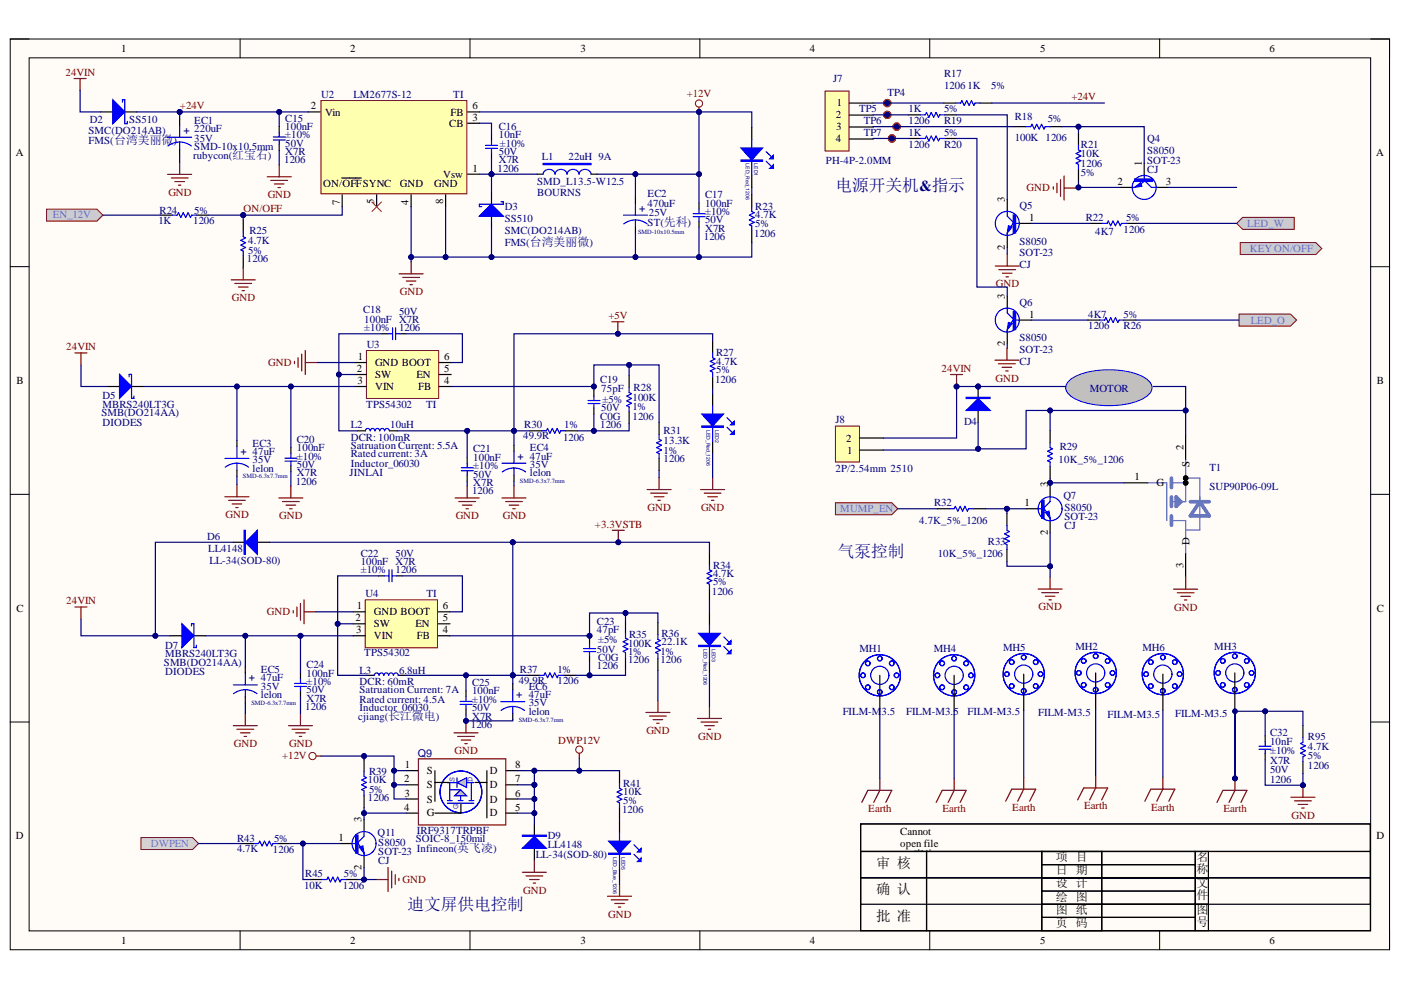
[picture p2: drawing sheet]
<svg xmlns="http://www.w3.org/2000/svg" width="297mm" height="210mm" viewBox="0 0 297 210" stroke-linecap="round" stroke-linejoin="round" font-family="sans-serif">
<defs><g id="words">
<g font-size="3.6" fill="#000080">
<text x="177.1" y="40.4">电源开关机&amp;指示</text>
<text x="177.7" y="118.2">气泵控制</text>
<text x="86.4" y="192.9">迪文屏供电控制</text>
</g>
<g font-size="3">
<text x="185.8" y="183.9">审 核</text>
<text x="185.8" y="189.6">确 认</text>
<text x="185.8" y="195.2">批 准</text>
</g>
<g font-size="2.5">
<text x="223.8" y="182.6">项 目</text>
<text x="223.8" y="185.4">日 期</text>
<text x="253.7" y="182.6">名</text>
<text x="253.7" y="185.1">称</text>
<text x="223.8" y="188.2">设 计</text>
<text x="223.8" y="190.9">绘 图</text>
<text x="253.7" y="188.2">文</text>
<text x="253.7" y="190.7">件</text>
<text x="223.8" y="193.7">图 纸</text>
<text x="223.8" y="196.5">页 码</text>
<text x="253.7" y="193.7">图</text>
<text x="253.7" y="196.3">号</text>
</g>
<g font-size="2.3">
<text x="25.7" y="11">1</text>
<text x="74.3" y="11">2</text>
<text x="123.1" y="11">3</text>
<text x="171.7" y="11">4</text>
<text x="220.5" y="11">5</text>
<text x="269.2" y="11">6</text>
<text x="65.9" y="23.2">2</text>
<text x="100.2" y="23.2">6</text>
<text x="177.4" y="22.6">1</text>
<text x="68.9" y="24.5">Vin</text>
<text x="95.3" y="26.9">CB</text>
<text x="95.5" y="24.5">FB</text>
<text x="100.2" y="25.6">3</text>
<text x="177.2" y="25.1">2</text>
<text x="177.3" y="27.6">3</text>
<text x="3.4" y="33.1">A</text>
<text x="177.2" y="30.2">4</text>
<text x="242.1" y="35.2" transform="rotate(-90 242.1 35.2)">1</text>
<text x="291.8" y="33.1">A</text>
<text x="68.5" y="39.7">ON/OFFSYNC</text>
<text x="84.8" y="39.7">GND</text>
<text x="92" y="39.7">GND</text>
<text x="94" y="37.7">Vsw</text>
<text x="100.2" y="36.4">1</text>
<text x="237" y="39.2">2</text>
<text x="247.2" y="39.2">3</text>
<text x="72.1" y="43.4" transform="rotate(-90 72.1 43.4)">7</text>
<text x="79.4" y="43.3" transform="rotate(-90 79.4 43.3)">5</text>
<text x="86.6" y="43.4" transform="rotate(-90 86.6 43.4)">4</text>
<text x="94" y="43.3" transform="rotate(-90 94 43.3)">8</text>
<text x="213" y="42.8" transform="rotate(-90 213 42.8)">3</text>
<text x="218.2" y="46.8">1</text>
<text x="213" y="53" transform="rotate(-90 213 53)">2</text>
<text x="213" y="63.3" transform="rotate(-90 213 63.3)">3</text>
<text x="218.2" y="67.4">1</text>
<text x="75.9" y="76.3">1</text>
<text x="79.5" y="77.6">GND BOOT</text>
<text x="94.2" y="76.3">6</text>
<text x="213" y="73.5" transform="rotate(-90 213 73.5)">2</text>
<text x="3.5" y="81.4">B</text>
<text x="75.6" y="78.9">2</text>
<text x="75.8" y="81.4">3</text>
<text x="79.5" y="82.7">VIN</text>
<text x="79.5" y="80.1">SW</text>
<text x="88.3" y="80.1">EN</text>
<text x="88.7" y="82.7">FB</text>
<text x="94.2" y="78.9">5</text>
<text x="94.2" y="81.4">4</text>
<text x="291.9" y="81.4">B</text>
<text x="179.4" y="93.7">2</text>
<text x="250.9" y="95.3" transform="rotate(-90 250.9 95.3)">2</text>
<text x="179.6" y="96.2">1</text>
<text x="240.5" y="101.9">1</text>
<text x="252.2" y="99.1" transform="rotate(-90 252.2 99.1)">S</text>
<text x="217.2" y="107.3">1</text>
<text x="222.2" y="103.3" transform="rotate(-90 222.2 103.3)">3</text>
<text x="245.2" y="103.1">G</text>
<text x="222.2" y="113.5" transform="rotate(-90 222.2 113.5)">2</text>
<text x="252.2" y="115.6" transform="rotate(-90 252.2 115.6)">D</text>
<text x="250.9" y="120.4" transform="rotate(-90 250.9 120.4)">3</text>
<text x="3.5" y="129.7">C</text>
<text x="75.4" y="131.7">2</text>
<text x="75.6" y="129.2">1</text>
<text x="79.3" y="130.4">GND BOOT</text>
<text x="93.9" y="129.2">6</text>
<text x="93.9" y="131.7">5</text>
<text x="291.9" y="129.7">C</text>
<text x="75.5" y="134.2">3</text>
<text x="79.3" y="135.5">VIN</text>
<text x="79.3" y="133">SW</text>
<text x="88.1" y="133">EN</text>
<text x="88.4" y="135.5">FB</text>
<text x="93.9" y="134.2">4</text>
<text x="85.7" y="165.8">2</text>
<text x="85.9" y="162.9">1</text>
<text x="90.5" y="167.1">S</text>
<text x="90.5" y="164.2">S</text>
<text x="103.9" y="167.1">D</text>
<text x="103.9" y="164.2">D</text>
<text x="109.2" y="165.8">7</text>
<text x="109.2" y="162.9">8</text>
<text x="85.7" y="171.8">4</text>
<text x="85.8" y="168.9">3</text>
<text x="90.5" y="170.2">S</text>
<text x="90.5" y="173.1">G</text>
<text x="103.9" y="170.2">D</text>
<text x="103.9" y="173.1">D</text>
<text x="109.2" y="168.9">6</text>
<text x="109.2" y="171.8">5</text>
<text x="3.4" y="177.9">D</text>
<text x="71.7" y="178.4">1</text>
<text x="76.6" y="174.3" transform="rotate(-90 76.6 174.3)">3</text>
<text x="190.9" y="177">Cannot</text>
<text x="190.9" y="179.5">open file</text>
<text x="291.9" y="177.9">D</text>
<text x="76.6" y="184.4" transform="rotate(-90 76.6 184.4)">2</text>
<text x="190.9" y="182.1">E:\索迦\S</text>
<text x="190.9" y="184.6">OG-LOGO.</text>
<text x="190.9" y="187.1">png. File</text>
<text x="190.9" y="189.7">does n</text>
<text x="196.8" y="189.7">ot</text>
<text x="190.9" y="192.2">exist.</text>
<text x="25.7" y="200.1">1</text>
<text x="74.3" y="200.1">2</text>
<text x="123.1" y="200.1">3</text>
<text x="171.7" y="200.1">4</text>
<text x="220.5" y="200.1">5</text>
<text x="269.2" y="200.1">6</text>
</g>
<g font-size="2.3" fill="#800000">
<text x="13.9" y="16.1">24VIN</text>
<text x="38.2" y="23.2">+24V</text>
<text x="145.6" y="20.6">+12V</text>
<text x="227.1" y="21.3">+24V</text>
<text x="35.7" y="41.5">GND</text>
<text x="217.7" y="40.6">GND</text>
<text x="51.6" y="45.1">ON/OFF</text>
<text x="56.8" y="42">GND</text>
<text x="49.2" y="63.9">GND</text>
<text x="84.8" y="62.6">GND</text>
<text x="211.2" y="60.9">GND</text>
<text x="129" y="67.7">+5V</text>
<text x="14" y="74.3">24VIN</text>
<text x="56.8" y="77.6">GND</text>
<text x="199.7" y="78.9">24VIN</text>
<text x="211.1" y="80.9">GND</text>
<text x="47.8" y="109.9">GND</text>
<text x="59.2" y="110.1">GND</text>
<text x="96.6" y="110.1">GND</text>
<text x="106.6" y="110.1">GND</text>
<text x="126.1" y="111.9">+3.3VSTB</text>
<text x="137.3" y="108.4">GND</text>
<text x="148.6" y="108.4">GND</text>
<text x="14" y="128.1">24VIN</text>
<text x="56.6" y="130.4">GND</text>
<text x="220.2" y="129.4">GND</text>
<text x="249" y="129.5">GND</text>
<text x="137" y="155.6">GND</text>
<text x="49.6" y="158.4">GND</text>
<text x="59.8" y="161">+12V</text>
<text x="61.3" y="158.4">GND</text>
<text x="96.4" y="159.9">GND</text>
<text x="118.4" y="157.6">DWP12V</text>
<text x="148" y="156.9">GND</text>
<text x="184.1" y="172.1">Earth</text>
<text x="199.8" y="172.1">Earth</text>
<text x="214.6" y="171.8">Earth</text>
<text x="229.9" y="171.6">Earth</text>
<text x="244.1" y="171.8">Earth</text>
<text x="259.4" y="172.1">Earth</text>
<text x="273.8" y="173.6">GND</text>
<text x="85.4" y="187.2">GND</text>
<text x="110.9" y="189.5">GND</text>
<text x="128.9" y="194.6">GND</text>
</g>
<g font-size="2.3" fill="#000080">
<text x="176.6" y="17.3">J7</text>
<text x="200.2" y="16.3">R17</text>
<text x="68.1" y="20.8">U2</text>
<text x="75" y="20.7">LM2677S-12</text>
<text x="96.1" y="20.7">TI</text>
<text x="182.1" y="23.8">TP5</text>
<text x="188.1" y="20.3">TP4</text>
<text x="192.6" y="23.8">1K</text>
<text x="200.2" y="18.8">1206</text>
<text x="200.2" y="23.8">5%</text>
<text x="205.2" y="18.8">1K</text>
<text x="210.1" y="18.8">5%</text>
<text x="18.8" y="28.3">SMC(DO214AB)</text>
<text x="19" y="26">D2</text>
<text x="27.4" y="26">SS510</text>
<text x="38.9" y="28.3">+ 220uF</text>
<text x="41.2" y="26.3">EC1</text>
<text x="60.5" y="27.6">100nF</text>
<text x="60.5" y="29.3">±10%</text>
<text x="60.5" y="25.8">C15</text>
<text x="105.7" y="29.3">10nF</text>
<text x="105.7" y="27.6">C16</text>
<text x="183.2" y="26.3">TP6</text>
<text x="183.2" y="28.8">TP7</text>
<text x="192.6" y="26.3">1206</text>
<text x="192.6" y="28.8">1K</text>
<text x="200.2" y="26.3">R19</text>
<text x="200.2" y="28.8">5%</text>
<text x="215.1" y="29.8">100K 1206</text>
<text x="215.1" y="25.4">R18</text>
<text x="222.2" y="25.9">5%</text>
<text x="18.8" y="30.5">FMS(台湾美丽微)</text>
<text x="40.9" y="33.8">rubycon(红宝石)</text>
<text x="41.2" y="31.9">SMD-10x10.5mm</text>
<text x="41.2" y="30.1">35V</text>
<text x="60.2" y="34.7">1206</text>
<text x="60.5" y="31.1">50V</text>
<text x="60.5" y="32.9">X7R</text>
<text x="105.7" y="32.9">50V</text>
<text x="105.7" y="34.7">X7R</text>
<text x="106" y="31.1">±10%</text>
<text x="114.9" y="33.9">L1</text>
<text x="120.6" y="33.9">22uH 9A</text>
<text x="175.1" y="34.8">PH-4P-2.0MM</text>
<text x="192.6" y="31.4">1206</text>
<text x="200.2" y="31.4">R20</text>
<text x="229.2" y="35.3">1206</text>
<text x="229.2" y="33.3">10K</text>
<text x="229.2" y="31.4">R21</text>
<text x="243.2" y="34.7">SOT-23</text>
<text x="243.2" y="32.7">S8050</text>
<text x="243.2" y="30.2">Q4</text>
<text x="105.5" y="36.4">1206</text>
<text x="113.9" y="39.2">SMD_L13.5-W12.5</text>
<text x="113.9" y="41.5">BOURNS</text>
<text x="137.3" y="41.8">EC2</text>
<text x="229.2" y="37.4">5%</text>
<text x="243.2" y="36.7">CJ</text>
<text x="33.6" y="47.6">1K</text>
<text x="33.8" y="45.3">R24</text>
<text x="40.9" y="47.6">1206</text>
<text x="41.2" y="45.3">5%</text>
<text x="107" y="47.1">SS510</text>
<text x="107" y="44.5">D3</text>
<text x="135.5" y="44.9">+</text>
<text x="137.3" y="43.8">470uF</text>
<text x="137.6" y="45.8">25V</text>
<text x="149.5" y="43.8">100nF</text>
<text x="149.5" y="47.3">50V</text>
<text x="149.5" y="45.6">±10%</text>
<text x="149.5" y="42">C17</text>
<text x="160.1" y="46.3">4.7K</text>
<text x="160.1" y="44.5">R23</text>
<text x="216.1" y="44.3">Q5</text>
<text x="230.2" y="46.8">R22</text>
<text x="238.7" y="46.8">5%</text>
<text x="52.6" y="51.7">4.7K</text>
<text x="52.6" y="53.8">5%</text>
<text x="52.9" y="49.7">R25</text>
<text x="107" y="49.6">SMC(DO214AB)</text>
<text x="107" y="52.2">FMS(台湾美丽微)</text>
<text x="137.3" y="48">ST(先科)</text>
<text x="149.2" y="51">1206</text>
<text x="149.5" y="49.1">X7R</text>
<text x="159.9" y="50.2">1206</text>
<text x="160.1" y="48.1">5%</text>
<text x="216.1" y="51.9">S8050</text>
<text x="232.2" y="49.9">4K7</text>
<text x="238.2" y="49.4">1206</text>
<text x="52.4" y="55.5">1206</text>
<text x="216.1" y="56.9">CJ</text>
<text x="216.1" y="54.3">SOT-23</text>
<text x="216.1" y="64.8">Q6</text>
<text x="77" y="66.4">C18</text>
<text x="77.2" y="68.5">100nF X7R</text>
<text x="77.2" y="70.2">±10%</text>
<text x="84.6" y="66.7">50V</text>
<text x="84.6" y="70.2">1206</text>
<text x="230.7" y="69.8">1206</text>
<text x="230.7" y="67.4">4K7</text>
<text x="238.2" y="67.4">5%</text>
<text x="238.2" y="69.8">R26</text>
<text x="77.7" y="73.8">U3</text>
<text x="151.9" y="77.3">4.7K</text>
<text x="151.9" y="75.6">R27</text>
<text x="216.1" y="77.3">CJ</text>
<text x="216.1" y="74.9">SOT-23</text>
<text x="216.1" y="72.4">S8050</text>
<text x="127.2" y="81.1">C19</text>
<text x="127.5" y="83.2">75pF</text>
<text x="134.3" y="82.9">R28</text>
<text x="151.6" y="81.1">1206</text>
<text x="151.9" y="79.1">5%</text>
<text x="231" y="83.2">MOTOR</text>
<text x="21.5" y="88.2">SMB(DO214AA)</text>
<text x="21.7" y="86.5">MBRS240LT3G</text>
<text x="21.7" y="84.7">D5</text>
<text x="77.7" y="86.5">TPS54302</text>
<text x="90.4" y="86.5">TI</text>
<text x="127.2" y="89">C0G</text>
<text x="127.5" y="87.2">50V</text>
<text x="127.7" y="85.5">±5%</text>
<text x="134.1" y="89">1206</text>
<text x="134.1" y="84.9">100K</text>
<text x="134.1" y="87">1%</text>
<text x="177.1" y="89.8">J8</text>
<text x="21.7" y="90.3">DIODES</text>
<text x="53.6" y="94.7">EC3</text>
<text x="62.9" y="95.7">100nF</text>
<text x="62.9" y="93.9">C20</text>
<text x="74.4" y="95.2">Satruation Current: 5.5A</text>
<text x="74.4" y="93.4">DCR: 100mR</text>
<text x="74.4" y="90.8">L2</text>
<text x="82.7" y="90.8">10uH</text>
<text x="100.3" y="95.9">C21</text>
<text x="110.9" y="93.1">49.9R</text>
<text x="111.2" y="90.8">R30</text>
<text x="112.3" y="95.7">EC4</text>
<text x="119.4" y="93.4">1206</text>
<text x="119.6" y="90.8">1%</text>
<text x="127.2" y="90.8">1206</text>
<text x="140.7" y="94.2">13.3K</text>
<text x="140.7" y="92">R31</text>
<text x="204.4" y="90">D4</text>
<text x="224.7" y="95.4">R29</text>
<text x="51" y="96.4">+ 47uF</text>
<text x="53.6" y="100">lelon</text>
<text x="53.6" y="98.2">35V</text>
<text x="62.9" y="99.2">50V</text>
<text x="62.9" y="97.5">±10%</text>
<text x="62.9" y="101">X7R</text>
<text x="74.1" y="101">JINLAI</text>
<text x="74.4" y="97">Rated current: 3A</text>
<text x="74.4" y="99">Inductor_06030</text>
<text x="100.3" y="97.7">100nF</text>
<text x="100.3" y="101.3">50V</text>
<text x="100.3" y="99.5">±10%</text>
<text x="109.7" y="97.5">+ 47uF</text>
<text x="112.3" y="101">lelon</text>
<text x="112.3" y="99.2">35V</text>
<text x="140.7" y="98">1206</text>
<text x="140.7" y="96.2">1%</text>
<text x="177.1" y="100">2P/2.54mm 2510</text>
<text x="224.4" y="98.2">10K_5%_1206</text>
<text x="256.4" y="99.8">T1</text>
<text x="62.7" y="102.8">1206</text>
<text x="100.1" y="104.8">1206</text>
<text x="100.3" y="103">X7R</text>
<text x="198" y="107.3">R32</text>
<text x="225.5" y="105.8">Q7</text>
<text x="256.4" y="103.8">SUP90P06-09L</text>
<text x="194.9" y="111.2">4.7K_5%_1206</text>
<text x="225.7" y="112.3">CJ</text>
<text x="225.7" y="110.2">SOT-23</text>
<text x="225.7" y="108.3">S8050</text>
<text x="43.9" y="114.4">D6</text>
<text x="44.2" y="117">LL4148</text>
<text x="44.4" y="119.5">LL-34(SOD-80)</text>
<text x="76.5" y="119.8">100nF X7R</text>
<text x="76.5" y="118">C22</text>
<text x="83.8" y="118">50V</text>
<text x="198.8" y="118">10K_5%_1206</text>
<text x="209.5" y="115.5">R33</text>
<text x="76.5" y="121.6">±10%</text>
<text x="83.8" y="121.6">1206</text>
<text x="151.2" y="122.3">4.7K</text>
<text x="151.2" y="124.1">5%</text>
<text x="151.2" y="120.5">R34</text>
<text x="77.5" y="126.6">U4</text>
<text x="90.4" y="126.6">TI</text>
<text x="150.9" y="126.1">1206</text>
<text x="35" y="137.6">D7</text>
<text x="126.6" y="134.2">47pF</text>
<text x="126.6" y="132.5">C23</text>
<text x="126.8" y="136.3">±5%</text>
<text x="133.2" y="137.1">100K</text>
<text x="133.4" y="135.2">R35</text>
<text x="140.3" y="136.9">22.1K</text>
<text x="140.3" y="135">R36</text>
<text x="228" y="137.8">MH2</text>
<text x="257.4" y="137.8">MH3</text>
<text x="34.8" y="141.2">SMB(DO214AA)</text>
<text x="35" y="139.4">MBRS240LT3G</text>
<text x="35" y="143.2">DIODES</text>
<text x="55.3" y="142.7">EC5</text>
<text x="65" y="143.4">100nF</text>
<text x="65" y="141.7">C24</text>
<text x="76.2" y="142.9">L3</text>
<text x="77.2" y="139.1">TPS54302</text>
<text x="84.6" y="142.9">6.8uH</text>
<text x="110.2" y="142.7">R37</text>
<text x="118.2" y="142.7">1%</text>
<text x="126.6" y="141.9">1206</text>
<text x="126.6" y="138.4">50V</text>
<text x="126.8" y="140.1">C0G</text>
<text x="133.2" y="140.7">1206</text>
<text x="133.2" y="138.9">1%</text>
<text x="140" y="140.7">1206</text>
<text x="140" y="138.9">1%</text>
<text x="182.2" y="138.3">MH1</text>
<text x="198" y="138.3">MH4</text>
<text x="212.7" y="138">MH5</text>
<text x="242.2" y="138">MH6</text>
<text x="52.8" y="144.5">+ 47uF</text>
<text x="55.3" y="148">lelon</text>
<text x="55.3" y="146.2">35V</text>
<text x="65" y="147">50V</text>
<text x="65" y="145.2">±10%</text>
<text x="65" y="148.8">X7R</text>
<text x="76.2" y="147">Satruation Current: 7A</text>
<text x="76.2" y="149">Rated current: 4.5A</text>
<text x="76.2" y="145.2">DCR: 60mR</text>
<text x="100.1" y="147.2">100nF</text>
<text x="100.1" y="149">±10%</text>
<text x="100.1" y="145.5">C25</text>
<text x="109.5" y="148">+ 47uF</text>
<text x="110" y="145">49.9R</text>
<text x="112.1" y="149.8">35V</text>
<text x="112.1" y="146.2">EC6</text>
<text x="118.2" y="145">1206</text>
<text x="64.7" y="150.5">1206</text>
<text x="76" y="152.7">cjiang(长江微电)</text>
<text x="76.2" y="150.8">Inductor_06030</text>
<text x="99.8" y="154.3">1206</text>
<text x="100.1" y="150.8">50V</text>
<text x="100.1" y="152.6">X7R</text>
<text x="112.1" y="151.6">lelon</text>
<text x="178.7" y="151.6">FILM-M3.5</text>
<text x="192.1" y="151.6">FILM-M3.5</text>
<text x="205.2" y="151.6">FILM-M3.5</text>
<text x="220.1" y="151.8">FILM-M3.5</text>
<text x="234.8" y="152.3">FILM-M3.5</text>
<text x="249.1" y="152.1">FILM-M3.5</text>
<text x="269.3" y="156">C32</text>
<text x="88.6" y="160.4">Q9</text>
<text x="269.3" y="158">10nF</text>
<text x="269.3" y="159.9">±10%</text>
<text x="269.3" y="162">X7R</text>
<text x="277.3" y="159">4.7K</text>
<text x="277.3" y="160.9">5%</text>
<text x="277.3" y="157">R95</text>
<text x="78" y="166.1">10K</text>
<text x="78.3" y="164.3">R39</text>
<text x="132.1" y="166.9">R41</text>
<text x="269.3" y="164">50V</text>
<text x="269.3" y="165.9">1206</text>
<text x="277.3" y="163">1206</text>
<text x="78" y="169.9">1206</text>
<text x="78.3" y="168.1">5%</text>
<text x="131.9" y="172.4">1206</text>
<text x="132.1" y="168.6">10K</text>
<text x="132.1" y="170.4">5%</text>
<text x="50.3" y="178.6">R43</text>
<text x="58.1" y="178.6">5%</text>
<text x="80" y="177.3">Q11</text>
<text x="80.2" y="179.3">S8050</text>
<text x="88.2" y="178.6">SOIC-8_150mil</text>
<text x="88.4" y="176.8">IRF9317TRPBF</text>
<text x="116.2" y="177.8">D9</text>
<text x="116.2" y="179.9">LL4148</text>
<text x="50.3" y="180.6">4.7K</text>
<text x="57.9" y="180.9">1206</text>
<text x="64.7" y="186">R45</text>
<text x="72.9" y="186">5%</text>
<text x="80.2" y="183.3">CJ</text>
<text x="80.2" y="181.2">SOT-23</text>
<text x="88.4" y="180.6">Infineon(英飞凌)</text>
<text x="113.6" y="181.9">LL-34(SOD-80)</text>
<text x="64.5" y="188.5">10K</text>
<text x="72.7" y="188.5">1206</text>
</g>
<g font-size="2.3" fill="#4a86e8">
<text x="11.2" y="46.3">EN_12V</text>
<text x="264.5" y="48.1">LED_W</text>
<text x="265" y="53.4">KEYON/OFF</text>
<text x="265.2" y="68.6">LED_O</text>
<text x="178.2" y="108.6">MUMP_EN</text>
<text x="32" y="179.6">DWPEN</text>
</g>
<g font-size="1.8" fill="#000080">
<text x="96.4" y="165.8" transform="rotate(-90 96.4 165.8)">S</text>
<text x="100.2" y="165.8" transform="rotate(-90 100.2 165.8)">D</text>
<text x="97.1" y="171.6" transform="rotate(-90 97.1 171.6)">G</text>
</g>
<g font-size="1.4" fill="#000080">
<text x="135.3" y="49.6">SMD-10x10.5mm</text>
<text x="51.5" y="101.4">SMD-6.3x7.7mm</text>
<text x="110.2" y="102.4">SMD-6.3x7.7mm</text>
<text x="53.3" y="149.4">SMD-6.3x7.7mm</text>
<text x="110" y="153">SMD-6.3x7.7mm</text>
</g>
<g font-size="1.1" fill="#000080">
<text x="158.1" y="34.7" transform="rotate(90 158.1 34.7)">LED_Red_1206</text>
<text x="159.9" y="34.7" transform="rotate(90 159.9 34.7)">LED1</text>
<text x="149.8" y="91.1" transform="rotate(90 149.8 91.1)">LED_Red_1206</text>
<text x="151.6" y="91.1" transform="rotate(90 151.6 91.1)">LED2</text>
<text x="149.1" y="137.6" transform="rotate(90 149.1 137.6)">LED_Red_1206</text>
<text x="150.9" y="137.6" transform="rotate(90 150.9 137.6)">LED3</text>
<text x="130" y="181.7" transform="rotate(90 130 181.7)">LED_Blue_1206</text>
<text x="131.8" y="181.7" transform="rotate(90 131.8 181.7)">LED5</text>
</g>
</g></defs>
<path d="M2.2 8.3h292.4v193.1h-292.4z" fill-rule="evenodd" fill="#fffcf8"/>
<path d="M2.2 8.3h292.4v193.1h-292.4z" fill="none" stroke="#000" stroke-width=".21"/>
<path d="M6.2 12.3h284.4v185.1h-284.4z" fill-rule="evenodd" fill="#fffcf8"/>
<g fill="none" stroke="#000" stroke-width=".21">
<path d="M2.2 8.3h4M6.2 12.3h284.4v185.1h-284.4zM50.9 8.3v4M99.6 8.3v4M148.4 8.3v4M197.1 8.3v4M245.9 8.3v4M290.6 8.3h4v4M2.2 56.5h4M290.6 56.5h4M2.2 104.8h4M290.6 104.8h4"/>
<path d="M2.2 153.1h4M290.6 153.1h4M50.9 197.4v4M99.6 197.4v4M148.4 197.4v4M197.1 197.4v4M245.9 197.4v4M294.6 197.4v4"/>
</g>
<g fill="none" stroke="#000" stroke-width=".25">
<path d="M186.5 143.2v7.6M202.3 143.2v7.6M217 142.9v7.7M232.3 142.7v7.6M246.6 142.9v7.7M261.8 142.7v7.6M182.5 174.7h108v22.6h-108zM182.5 174.7h108v5.8h-108zM182.5 180.5h13.9v16.8h-13.9zM182.5 180.5h108v5.6h-108zM182.5 186.1h108v5.6h-108zM196.4 180.5h24.5v16.8h-24.5z"/>
<path d="M220.9 180.5h12.7v16.8h-12.7zM220.9 194.5h12.7v2.8h-12.7zM220.9 191.7h12.7v2.8h-12.7zM220.9 188.9h12.7v2.8h-12.7zM220.9 186.1h12.7v2.8h-12.7zM220.9 183.3h12.7v2.8h-12.7zM220.9 180.5h12.7v2.8h-12.7zM233.6 183.3h19.8v2.8h-19.8zM233.6 180.5h19.8v2.8h-19.8zM233.6 186.1h19.8v2.8h-19.8zM233.6 191.7h19.8v2.8h-19.8zM233.6 194.5h19.8v2.8h-19.8z"/>
<path d="M233.6 188.9h19.8v2.8h-19.8zM253.4 180.5h2.8v5.6h-2.8zM253.4 186.1h2.8v5.6h-2.8zM253.4 191.7h2.8v5.6h-2.8z"/>
</g>
<g fill="none" stroke="#00f" stroke-width=".25">
<circle cx="186.5" cy="139.6" r=".49"/>
<circle cx="202.3" cy="139.6" r=".49"/>
<circle cx="217" cy="139.4" r=".5"/>
<circle cx="232.3" cy="139.1" r=".5"/>
<circle cx="246.6" cy="139.4" r=".5"/>
<circle cx="261.8" cy="139.1" r=".49"/>
<circle cx="183" cy="143.2" r=".49"/>
<circle cx="184" cy="145.7" r=".5"/>
<circle cx="184" cy="140.6" r=".5"/>
<circle cx="186.5" cy="146.7" r=".49"/>
<circle cx="186.5" cy="143.2" r="4.4"/>
<circle cx="186.5" cy="143.2" r="1.93"/>
<circle cx="189.1" cy="145.7" r=".5"/>
<circle cx="189.1" cy="140.6" r=".5"/>
<circle cx="190.1" cy="143.2" r=".49"/>
<circle cx="198.7" cy="143.2" r=".49"/>
<circle cx="199.8" cy="145.7" r=".5"/>
<circle cx="199.8" cy="140.6" r=".5"/>
<circle cx="202.3" cy="146.7" r=".49"/>
<circle cx="202.3" cy="143.2" r="4.4"/>
<circle cx="202.3" cy="143.2" r="1.93"/>
<circle cx="204.8" cy="145.7" r=".5"/>
<circle cx="204.8" cy="140.6" r=".5"/>
<circle cx="205.9" cy="143.2" r=".49"/>
<circle cx="213.5" cy="142.9" r=".49"/>
<circle cx="214.5" cy="140.4" r=".5"/>
<circle cx="214.5" cy="145.5" r=".5"/>
<circle cx="217" cy="142.9" r="4.4"/>
<circle cx="217" cy="146.5" r=".5"/>
<circle cx="217" cy="142.9" r="1.93"/>
<circle cx="219.6" cy="140.4" r=".5"/>
<circle cx="219.6" cy="145.5" r=".5"/>
<circle cx="220.6" cy="142.9" r=".49"/>
<circle cx="228.7" cy="142.7" r=".49"/>
<circle cx="229.8" cy="140.1" r=".49"/>
<circle cx="229.8" cy="145.2" r=".49"/>
<circle cx="232.3" cy="142.7" r="4.4"/>
<circle cx="232.3" cy="146.2" r=".5"/>
<circle cx="232.3" cy="142.7" r="1.93"/>
<circle cx="234.8" cy="145.2" r=".49"/>
<circle cx="234.8" cy="140.1" r=".49"/>
<circle cx="234.9" cy="145.2" r=".49"/>
<circle cx="234.9" cy="140.1" r=".49"/>
<circle cx="235.9" cy="142.7" r=".49"/>
<circle cx="243" cy="142.9" r=".49"/>
<circle cx="244" cy="140.4" r=".5"/>
<circle cx="244" cy="145.5" r=".5"/>
<circle cx="246.5" cy="142.9" r="4.4"/>
<circle cx="246.6" cy="146.5" r=".5"/>
<circle cx="246.6" cy="142.9" r="1.93"/>
<circle cx="249.1" cy="140.4" r=".5"/>
<circle cx="249.1" cy="145.5" r=".5"/>
<circle cx="250.1" cy="142.9" r=".49"/>
<circle cx="258.2" cy="142.7" r=".49"/>
<circle cx="259.3" cy="140.1" r=".5"/>
<circle cx="259.3" cy="145.2" r=".5"/>
<circle cx="261.8" cy="146.2" r=".49"/>
<circle cx="261.8" cy="142.7" r="4.4"/>
<circle cx="261.8" cy="142.7" r="1.93"/>
<circle cx="264.3" cy="145.2" r=".5"/>
<circle cx="264.3" cy="140.1" r=".5"/>
<circle cx="265.4" cy="142.7" r=".49"/>
</g>
<path d="M182.7 170.1l1.3-2.5h5.1l-1.3 2.5M186.5 165v2.6l-1.2 2.5M198.5 170.1l1.3-2.5h5l-1.2 2.5M202.3 165v2.6l-1.3 2.5M213.2 169.9l1.3-2.6h5.1l-1.3 2.6M217 164.8v2.5l-1.2 2.6M228.5 169.6l1.3-2.5h5l-1.2 2.5M232.3 164.5v2.6l-1.3 2.5M242.7 169.9l1.3-2.6h5.1l-1.3 2.6M246.6 164.8v2.5l-1.3 2.6M258 170.1l1.3-2.5h5.1l-1.3 2.5M261.8 165v2.6l-1.2 2.5" fill="none" stroke="#800000" stroke-width=".25"/>
<circle cx="261.8" cy="165" r=".51" fill="#000080"/>
<circle cx="261.8" cy="165" r=".51" fill="none" stroke="#000080" stroke-width=".21"/>
<path d="M268.2 156v1.3M268.2 159.8v1.3M276.2 153.8v2.6M276.2 161.4v2.6" fill="none" stroke="#000" stroke-width=".25"/>
<path d="M266.9 158.9h2.6M266.9 158.2h2.6M268.2 157.3v.9M268.2 158.9v.9M276.2 156.4v1l-.5 .2 1.1 .6-1.1 .5 1.1 .5-1.1 .5 1.1 .5-.6 .2v1" fill="none" stroke="#00f" stroke-width=".25"/>
<path d="M273.7 169h5.1M274.5 169.8h3.5M275.2 170.6h2.1M276 171.3h.5M276.2 166.5v2.5" fill="none" stroke="#800000" stroke-width=".25"/>
<circle cx="276.2" cy="166.5" r=".51" fill="#000080"/>
<circle cx="276.2" cy="166.5" r=".51" fill="none" stroke="#000080" stroke-width=".21"/>
<path d="M68 21.3h31v19.8h-31z" fill-rule="evenodd" fill="#ffffb0"/>
<path d="M68 21.3h31v19.8h-31z" fill="none" stroke="#800000" stroke-width=".21"/>
<path d="M21.4 23.7h2.5M26.4 23.7h2.6M65.3 23.7h2.6M72.5 37.7h4.1M99.1 23.7h2.6M99.1 26.1h2.6M99.1 36.9h2.6M72.6 41.3v2.5M79.9 41.3v2.5M87.2 41.3v2.5M94.5 41.3v2.5" fill="none" stroke="#000" stroke-width=".25"/>
<path d="M23.9 21.2l2.6 2.5-2.6 2.5z" fill="#00f"/>
<g fill="none" stroke="#00f" stroke-width=".25">
<path d="M23.9 21.2l2.6 2.5-2.6 2.5zM26 21.7v-.5h.5v5h.5v-.5M35.5 29.1h5.1M38.1 30.1l1 .2 1.5 .7M38.1 30.1l-1.1 .2-1.4 .7M38.1 26.6v2.5M38.1 30.1v1.5M57.9 29.7h2.6M57.9 29h2.6M59.2 28.1v.9M59.2 29.7v.9M36.6 45.6h1l.2-.5 .5 1 .6-1 .5 1 .5-1 .5 1 .2-.5h1"/>
<path d="M51.6 49.2v1l.5 .2-1 .6 1 .5-1 .5 1 .5-1 .5 .5 .2v1.1"/>
</g>
<g fill="none" stroke="#800000" stroke-width=".25">
<path d="M15.7 16.6h2.6M17 16.6v2.6M35.5 37h5.1M36.3 37.7h3.6M37.1 38.5h2M37.8 39.3h.5M38.1 34.4v2.6M56.7 37.5h5M57.4 38.2h3.6M58.2 39h2M58.9 39.8h.6M59.2 34.9v2.6"/>
<path d="M49 59.3h5.1M51.6 56.8v2.5M49.8 60.1h3.5M50.6 60.9h2M51.3 61.6h.5"/>
</g>
<path d="M38.1 25.3v1.3M38.1 31.6v1.3M59.2 26.8v1.3M59.2 30.6v1.3M34 45.6h2.6M41.6 45.6h2.6M51.6 46.6v2.6M51.6 54.3v2.5" fill="none" stroke="#000" stroke-width=".25"/>
<circle cx="51.6" cy="45.6" r=".51" fill="#000080"/>
<circle cx="51.6" cy="45.6" r=".51" fill="none" stroke="#000080" stroke-width=".21"/>
<path d="M78.8 42.8l2.1 2.1M80.9 42.8l-2.1 2.1" fill="none" stroke="#f00" stroke-width=".21"/>
<g fill="none" stroke="#00f" stroke-width=".25">
<path d="M103 31.5h2.5M103 30.8h2.5M104.2 29.9v.9M104.2 31.5v.9M159.4 29.6v7.6M162.4 34.2l1.1 1M162.4 32.1l1.1 1.1M132.2 45.6h5.1M134.7 46.6l1.6 .3 .9 .6M134.7 46.6l-1.5 .3-1 .6M134.7 43.1v2.5M134.7 46.6v1.6"/>
<path d="M147 45.9h2.5M147 45.3h2.5M148.2 44.3v1M148.2 45.9v1M159.4 43.8v1.1l.5 .2-1 .5 1 .5-1 .5 1 .5-1 .5 .5 .3v1"/>
</g>
<path d="M104.2 28.6v1.3M104.2 32.4v1.3M159.4 27.1v2.5M159.4 37.2v2.6M134.7 41.8v1.3M134.7 48.2v1.2M148.2 43.1v1.2M148.2 46.9v1.3M159.4 41.3v2.5M159.4 48.9v2.6" fill="none" stroke="#000" stroke-width=".25"/>
<path d="M157.1 31.4h4.6l-2.3 2.5z" fill="#00f"/>
<path d="M157.1 31.4h4.6l-2.3 2.5zM157.1 33.9h4.6v.3h-4.6zM157.1 34.1h4.6" fill="none" stroke="#00f" stroke-width=".25"/>
<path d="M163.2 35.7l.8-.8v.8z" fill="#00f"/>
<path d="M163.2 35.7l.8-.8v.8z" fill="none" stroke="#00f" stroke-width=".25"/>
<path d="M163.2 33.7l.8-.8v.8z" fill="#00f"/>
<path d="M115.1 34.6h10.2v.3h-10.2zM115.1 36.9a1.3 1.3 0 0 1 1.3-1 1.3 1.3 0 0 1 1.3 1 1.3 1.3 0 0 1 1.3-1 1.3 1.3 0 0 1 1.2 1 1.3 1.3 0 0 1 1.3-1 1.3 1.3 0 0 1 1.3 1 1.3 1.3 0 0 1 1.2-1 1.3 1.3 0 0 1 1.3 1M115.1 34.8h10.2M163.2 33.7l.8-.8v.8z" fill="none" stroke="#00f" stroke-width=".25"/>
<path d="M113.9 36.9h1.2M125.3 36.9h1.3M104.2 40.8v2.5M104.2 45.9v2.5" fill="none" stroke="#000" stroke-width=".25"/>
<path d="M101.6 45.8l2.6-2.5 2.5 2.5z" fill="#00f"/>
<path d="M101.6 45.8l2.6-2.5 2.5 2.5zM106.2 42.8h.5v.5h-5.1v.5h.5" fill="none" stroke="#00f" stroke-width=".25"/>
<path d="M84.6 58.1h5.1M85.4 58.8h3.5M86.2 59.6h2M87.2 55.5v2.6M86.9 60.4h.5" fill="none" stroke="#800000" stroke-width=".25"/>
<path d="M77.7 74.3h15.3v10.2h-15.3z" fill-rule="evenodd" fill="#ffffb0"/>
<path d="M77.7 74.3h15.3v10.2h-15.3z" fill="none" stroke="#800000" stroke-width=".21"/>
<path d="M75.1 76.9h2.6M75.1 79.4h2.6M93.1 76.9h2.6M93.1 79.4h2.6M22.8 81.9h2.5M27.9 81.9h2.5M75.1 81.9h2.6M93.1 81.9h2.6" fill="none" stroke="#000" stroke-width=".25"/>
<path d="M15.9 74.8h2.5M17.2 74.8v2.6" fill="none" stroke="#800000" stroke-width=".25"/>
<path d="M25.3 79.4l2.6 2.5-2.6 2.6z" fill="#00f"/>
<g fill="none" stroke="#00f" stroke-width=".25">
<path d="M25.3 79.4l2.6 2.5-2.6 2.6zM27.4 79.9v-.5h.5v5.1h.5v-.5M82.3 70.8h.9M83.2 69.5v2.5M83.9 70.8h.9M83.9 69.5v2.5M151.1 74.8v1.1l.5 .2-1 .5 1 .5-1 .5 1 .5-1 .5 .5 .3v1M47.7 97.2h5.1M50.2 98.2l1.6 .3 .9 .6M50.2 98.2l-1 .1-1.4 .8M50.2 94.7v2.5M50.2 98.2v1.5"/>
<path d="M60.4 97.8h2.6M60.4 97.1h2.6M61.7 96.2v.9M61.7 97.8v.9M97.8 99.8h2.5M97.8 99.2h2.5M99.1 98.2v.9M99.1 99.8v1M106.4 98.2h5.1M109 99.2l1 .2 1.5 .7M109 99.2l-1.1 .2-1.4 .7M109 95.7v2.5"/>
<path d="M109 99.2v1.6M151.1 86v7.6M154.1 90.6l1.1 1M154.1 88.6l1.1 1"/>
</g>
<g fill="none" stroke="#000" stroke-width=".25">
<path d="M81 70.8h1.3M84.8 70.8h1.3M151.1 72.3v2.5M151.1 79.9v2.6M50.2 93.4v1.3M50.2 99.7v1.3M61.7 94.9v1.3M61.7 98.7v1.3M99.1 96.9v1.3M109 94.4v1.3M151.1 83.5v2.5M151.1 93.6v2.6"/>
<path d="M99.1 100.8v1.2M109 100.8v1.2"/>
</g>
<g fill="none" stroke="#800000" stroke-width=".25">
<path d="M62.4 76.6v.5M63.2 75.9v2M64 75.1v3.5M64.7 74.3v5.1M64.7 76.9h2.6M47.7 105.3h5.1M48.5 106.1h3.5M49.2 106.8h2.1M50 107.6h.5M50.2 102.8v2.5M59.1 105.6h5.1M59.9 106.3h3.6"/>
<path d="M60.7 107.1h2M61.4 107.9h.5M61.7 103v2.6M96.5 105.6h5.1M97.3 106.3h3.5M98 107.1h2.1M98.8 107.9h.5M99.1 103v2.6M106.4 105.6h5.1M107.2 106.3h3.6M108 107.1h2M108.7 107.9h.5"/>
<path d="M109 103v2.6"/>
</g>
<path d="M148.8 87.8h4.6l-2.3 2.5z" fill="#00f"/>
<path d="M148.8 87.8h4.6l-2.3 2.5zM148.8 90.3h4.6v.3h-4.6zM148.8 90.5h4.6" fill="none" stroke="#00f" stroke-width=".25"/>
<path d="M155.7 91.3v.8h-.8z" fill="#00f"/>
<path d="M155.7 91.3v.8h-.8z" fill="none" stroke="#00f" stroke-width=".25"/>
<path d="M154.9 90.1l.8-.8v.8z" fill="#00f"/>
<path d="M77.5 91.3a.51 .51 0 0 1 .5-.5 .51 .51 0 0 1 .5 .5 .51 .51 0 0 1 .5-.5 .51 .51 0 0 1 .5 .5 .51 .51 0 0 1 .5-.5 .51 .51 0 0 1 .5 .5 .51 .51 0 0 1 .5-.5 .51 .51 0 0 1 .5 .5 .51 .51 0 0 1 .5-.5 .51 .51 0 0 1 .6 .5M114.8 91.3h1l.3-.5 .5 1.1 .5-1.1 .5 1.1 .5-1.1 .5 1.1 .3-.6h1M124.7 84.9h2.5M124.7 85.6h2.5M125.9 84v.9M125.9 85.6v.9M133.4 82.2v1l.5 .3-1 .5 1 .5-1 .5 1 .5-1 .5 .5 .3v1M139.7 92.1v1l.5 .3-1 .5 1 .5-1 .5 1 .5-1 .5 .5 .3v1M154.9 90.1l.8-.8v.8z" fill="none" stroke="#00f" stroke-width=".25"/>
<path d="M137.2 103.8h5.1M138 104.6h3.5M138.7 105.3h2.1M139.5 106.1h.5M139.7 101.3v2.5M148.5 103.8h5.1M149.3 104.6h3.6M150.1 105.3h2M150.8 106.1h.5M151.1 101.3v2.5" fill="none" stroke="#800000" stroke-width=".25"/>
<path d="M133.4 79.7v2.5M75.8 91.3h1.7M82.6 91.3h1.6M112.3 91.3h2.5M119.9 91.3h2.6M125.9 82.7v1.3M125.9 86.5v1.3M133.4 87.3v2.5M139.7 89.6v2.5M139.7 97.2v2.5" fill="none" stroke="#000" stroke-width=".25"/>
<path d="M77.4 127.2h15.4v10.1h-15.4z" fill-rule="evenodd" fill="#ffffb0"/>
<path d="M77.4 127.2h15.4v10.1h-15.4z" fill="none" stroke="#800000" stroke-width=".21"/>
<path d="M36 134.8h2.5M41.1 134.8h2.5M74.9 129.7h2.5M74.9 132.3h2.5M74.9 134.8h2.5M92.9 129.7h2.5M92.9 132.3h2.5M92.9 134.8h2.5" fill="none" stroke="#000" stroke-width=".25"/>
<path d="M15.9 128.7h2.5M17.2 128.7v2.5" fill="none" stroke="#800000" stroke-width=".25"/>
<path d="M38.6 132.2l2.5 2.6-2.5 2.5z" fill="#00f"/>
<g fill="none" stroke="#00f" stroke-width=".25">
<path d="M38.6 132.2l2.5 2.6-2.5 2.5zM40.6 132.7v-.5h.5v5.1h.5v-.5M81.5 122.1h.9M82.5 120.8v2.5M83.1 122.1h.9M83.1 120.8v2.5M49.5 145.2h5.1M52 146.2l1.1 .2 1.4 .7M52 146.2l-1 .2-1.5 .7M52 142.7v2.5M52 146.2v1.6M62.5 145.5h2.5"/>
<path d="M62.5 144.9h2.5M63.7 143.9v1M63.7 145.5v1M97.6 149.4h2.5M97.6 148.7h2.5M98.8 147.8v.9M98.8 149.4v.9M106.2 148.8h5.1M108.7 149.8l1.1 .1 1.4 .7M108.7 149.8l-1.5 .3-1 .5M108.7 146.2v2.6M108.7 149.8v1.5"/>
</g>
<path d="M80.2 122.1h1.3M84 122.1h1.3M52 141.4v1.3M52 147.8v1.2M63.7 142.7v1.2M63.7 146.5v1.3M98.8 146.5v1.3M98.8 150.3v1.3M108.7 145v1.2M108.7 151.3v1.3" fill="none" stroke="#000" stroke-width=".25"/>
<g fill="none" stroke="#800000" stroke-width=".25">
<path d="M62.2 129.5v.5M62.9 128.7v2M63.7 127.9v3.6M64.5 127.2v5.1M64.5 129.7h2.5M49.5 153.9h5.1M50.2 154.6h3.6M51 155.4h2M51.8 156.1h.5M52 151.3v2.6M61.2 153.9h5.1M61.9 154.6h3.6"/>
<path d="M62.7 155.4h2M63.5 156.1h.5M63.7 151.3v2.6M96.3 155.4h5M97 156.1h3.6M97.8 156.9h2M98.5 157.7h.6M98.8 152.8v2.6"/>
</g>
<circle cx="98.8" cy="152.8" r=".51" fill="#000080"/>
<circle cx="98.8" cy="152.8" r=".51" fill="none" stroke="#000080" stroke-width=".21"/>
<path d="M150.4 117.3v2.5M150.4 124.9v2.5M150.4 130v2.5M150.4 140.1v2.6" fill="none" stroke="#000" stroke-width=".25"/>
<path d="M150.4 119.8v1l.5 .3-1 .5 1 .5-1 .5 1 .5-1 .5 .5 .3v1M150.4 132.5v7.6M153.5 137.1l1 1M153.5 135.1l1 1" fill="none" stroke="#00f" stroke-width=".25"/>
<path d="M148.1 134.3h4.6l-2.3 2.5z" fill="#00f"/>
<path d="M148.1 134.3h4.6l-2.3 2.5zM148.1 136.8h4.6v.3h-4.6zM148.1 137h4.6" fill="none" stroke="#00f" stroke-width=".25"/>
<path d="M154.2 138.6l.8-.8v.8z" fill="#00f"/>
<path d="M154.2 138.6l.8-.8v.8z" fill="none" stroke="#00f" stroke-width=".25"/>
<path d="M154.2 136.6l.8-.8v.8z" fill="#00f"/>
<path d="M51.8 112.4h.2v5.1h-.2zM51.9 112.4v5.1M154.2 136.6l.8-.8v.8z" fill="none" stroke="#00f" stroke-width=".25"/>
<path d="M147.9 152.3h5.1M148.6 153.1h3.6M149.4 153.9h2M150.2 154.6h.5M150.4 149.8v2.5" fill="none" stroke="#800000" stroke-width=".25"/>
<path d="M49.5 115h2.5M54.6 115h2.5" fill="none" stroke="#000" stroke-width=".25"/>
<path d="M52 115l2.6-2.6v5.1z" fill="#00f"/>
<path d="M52 115l2.6-2.6v5.1zM123.7 137.5h2.6M123.7 138.2h2.6M125 136.6v.9M125 138.2v.9M132.6 134.3v1l.5 .3-1 .5 1 .5-1 .5 1 .5-1 .5 .5 .3v1M139.5 134.5v1.1l.5 .2-1 .5 1 .5-1 .5 1 .5-1 .6 .5 .2v1M79.3 143.2a.51 .51 0 0 1 .6-.5 .51 .51 0 0 1 .5 .5 .51 .51 0 0 1 .5-.5 .51 .51 0 0 1 .5 .5 .51 .51 0 0 1 .5-.5 .51 .51 0 0 1 .5 .5 .51 .51 0 0 1 .5-.5 .51 .51 0 0 1 .5 .5 .51 .51 0 0 1 .5-.5 .51 .51 0 0 1 .5 .5M114.3 143.2h1l.3-.5 .5 1 .5-1 .5 1 .5-1 .5 1 .3-.5h1" fill="none" stroke="#00f" stroke-width=".25"/>
<path d="M125 135.3v1.3M125 139.1v1.3M132.6 131.7v2.6M132.6 139.4v2.5M139.5 132v2.5M139.5 139.6v2.6M77.7 143.2h1.6M84.4 143.2h1.7M111.8 143.2h2.5M119.4 143.2h2.5" fill="none" stroke="#000" stroke-width=".25"/>
<path d="M129.7 68.2h2.6M131 68.2v2.6M136.9 151.1h5.1M137.7 151.8h3.6M138.5 152.6h2M139.2 153.3h.5M139.5 148.5v2.6" fill="none" stroke="#800000" stroke-width=".25"/>
<circle cx="131" cy="70.8" r=".51" fill="#000080"/>
<circle cx="131" cy="70.8" r=".51" fill="none" stroke="#000080" stroke-width=".21"/>
<path d="M129.8 112.4h2.6M131.1 112.4v2.6" fill="none" stroke="#800000" stroke-width=".25"/>
<circle cx="131.1" cy="115" r=".51" fill="#000080"/>
<circle cx="131.1" cy="115" r=".51" fill="none" stroke="#000080" stroke-width=".21"/>
<path d="M9.9 44.3h10.6l1.3 1.3-1.3 1.3h-10.6z" fill-rule="evenodd" fill="#ccc"/>
<path d="M9.9 44.3h10.6l1.3 1.3-1.3 1.3h-10.6z" fill="none" stroke="#800000" stroke-width=".21"/>
<path d="M215 26.9h2.5M222.6 26.9h2.5M228.7 28.2v2.6M228.7 35.9v2.5M237.5 39.7h2.5M242.6 34.7v2.5M245.1 39.7h2.6M231.2 47.4h2.5M238.8 47.4h2.5" fill="none" stroke="#000" stroke-width=".25"/>
<path d="M217.5 26.9h1l.3-.6 .5 1.1 .5-1.1 .5 1.1 .5-1.1 .5 1.1 .3-.5h1M228.7 30.8v1l.5 .2-1 .6 1 .5-1 .5 1 .5-1 .5 .5 .2v1.1M240 39.7h.6M242.6 37.2v1.3l-1 .7M242.8 38.5l1.3 1.2h1M233.7 47.4h1l.3-.5 .5 1 .5-1 .5 1 .5-1 .5 1 .3-.5h1" fill="none" stroke="#00f" stroke-width=".25"/>
<path d="M240.6 38h3.8v.5h-3.8z" fill-rule="evenodd" fill="#00f"/>
<path d="M240.6 38h3.8v.5h-3.8z" fill="none" stroke="#00f" stroke-width=".25"/>
<path d="M240.6 39.7l1.2-1 .3 .8z" fill="#00f"/>
<g fill="none" stroke="#00f" stroke-width=".25">
<path d="M240.6 39.7l1.2-1 .3 .8z"/>
<circle cx="242.6" cy="39.7" r="2.54"/>
</g>
<path d="M223.3 39.6v.5M224.1 38.8v2.1M224.9 38.1v3.5M225.6 37.3v5.1M225.6 39.9h2.6" fill="none" stroke="#800000" stroke-width=".25"/>
<path d="M174.9 19.3h5.1v12.7h-5.1z" fill-rule="evenodd" fill="#ffffb0"/>
<path d="M174.9 19.3h5.1v12.7h-5.1z" fill="none" stroke="#800000" stroke-width=".21"/>
<g fill="none" stroke="#000" stroke-width=".25">
<path d="M180 21.8h5.1M180 24.4h5.1M180 26.9h5.1M180 29.5h5.1M192.6 24.4h2.6M192.6 29.4h2.6M200.1 21.8h2.6M200.2 24.4h2.6M200.2 29.4h2.6M207.8 21.8h2.5M213.6 42.3v2.5M213.6 49.9v2.5"/>
<path d="M216.1 47.4h2.5"/>
</g>
<path d="M195.2 24.4h1l.2-.6 .5 1.1 .5-1.1 .6 1.1 .5-1.1 .5 1.1 .2-.5h1M195.2 29.4h1l.2-.6 .5 1.1 .5-1.1 .6 1.1 .5-1.1 .5 1.1 .2-.5h1M202.7 21.8h1l.2-.5 .5 1.1 .6-1.1 .5 1.1 .5-1.1 .5 1.1 .2-.6h1.1M213.6 44.8v1l1.2 1.3M213.6 49.4v.5M216.1 47.4h-1.3l-.7 1" fill="none" stroke="#00f" stroke-width=".25"/>
<path d="M214.8 45.6h.5v3.8h-.5z" fill-rule="evenodd" fill="#00f"/>
<path d="M214.8 45.6h.5v3.8h-.5z" fill="none" stroke="#00f" stroke-width=".25"/>
<path d="M213.8 47.9l.8 .2-1 1.3z" fill="#00f"/>
<g fill="none" stroke="#00f" stroke-width=".25">
<path d="M213.8 47.9l.8 .2-1 1.3zM213.6 65.3v1l1.2 1.3M213.6 69.9v.5M216.1 67.9h-1.3l-.7 1"/>
<circle cx="213.6" cy="47.4" r="2.54"/>
</g>
<path d="M213.6 62.8v2.5M213.6 70.4v2.5M216.1 67.9h2.5" fill="none" stroke="#000" stroke-width=".25"/>
<path d="M214.8 66.1h.5v3.8h-.5z" fill-rule="evenodd" fill="#00f"/>
<path d="M214.8 66.1h.5v3.8h-.5z" fill="none" stroke="#00f" stroke-width=".25"/>
<path d="M213.8 68.4l.8 .2-1 1.3z" fill="#00f"/>
<g fill="none" stroke="#00f" stroke-width=".25">
<path d="M213.8 68.4l.8 .2-1 1.3zM233.2 67.9h1l.3-.5 .5 1 .5-1 .5 1 .5-1 .5 1 .3-.5h1"/>
<circle cx="213.6" cy="67.9" r="2.54"/>
</g>
<path d="M230.7 67.9h2.5M238.3 67.9h2.5" fill="none" stroke="#000" stroke-width=".25"/>
<path d="M211 56.4h5.1M211.8 57.2h3.5M212.5 57.9h2.1M213.3 58.7h.5M213.6 53.9v2.5M210.9 76.4h5.1M211.7 77.1h3.6M212.5 77.9h2M213.2 78.7h.5M213.5 73.8v2.6" fill="none" stroke="#800000" stroke-width=".25"/>
<circle cx="188.1" cy="21.9" r=".51" fill="#000080"/>
<circle cx="188.1" cy="21.9" r=".51" fill="none" stroke="#000080" stroke-width=".21"/>
<path d="M188.1 21.4v.4" fill="none" stroke="#000" stroke-width=".25"/>
<circle cx="188.1" cy="21.9" r=".51" fill="#000080"/>
<circle cx="188.1" cy="21.9" r=".51" fill="none" stroke="#000080" stroke-width=".21"/>
<circle cx="188.1" cy="21.9" r=".5" fill="none" stroke="#a61c00" stroke-width=".76"/>
<circle cx="188.1" cy="24.4" r=".51" fill="#000080"/>
<circle cx="188.1" cy="24.4" r=".51" fill="none" stroke="#000080" stroke-width=".21"/>
<path d="M188.1 23.9v.5" fill="none" stroke="#000" stroke-width=".25"/>
<circle cx="188.1" cy="24.4" r=".51" fill="#000080"/>
<circle cx="188.1" cy="24.4" r=".51" fill="none" stroke="#000080" stroke-width=".21"/>
<circle cx="188.1" cy="24.4" r=".5" fill="none" stroke="#a61c00" stroke-width=".76"/>
<circle cx="190.1" cy="26.9" r=".51" fill="#000080"/>
<circle cx="190.1" cy="26.9" r=".51" fill="none" stroke="#000080" stroke-width=".21"/>
<path d="M190.1 26.3v.6" fill="none" stroke="#000" stroke-width=".25"/>
<circle cx="190.1" cy="26.9" r=".51" fill="#000080"/>
<circle cx="190.1" cy="26.9" r=".51" fill="none" stroke="#000080" stroke-width=".21"/>
<circle cx="190.1" cy="26.9" r=".5" fill="none" stroke="#a61c00" stroke-width=".76"/>
<circle cx="189.1" cy="29.4" r=".51" fill="#000080"/>
<circle cx="189.1" cy="29.4" r=".51" fill="none" stroke="#000080" stroke-width=".21"/>
<path d="M189.1 28.9v.5" fill="none" stroke="#000" stroke-width=".25"/>
<circle cx="189.1" cy="29.4" r=".51" fill="#000080"/>
<circle cx="189.1" cy="29.4" r=".51" fill="none" stroke="#000080" stroke-width=".21"/>
<circle cx="189.1" cy="29.4" r=".5" fill="none" stroke="#a61c00" stroke-width=".76"/>
<path d="M262.2 47.4l1.3-1.3h10.9v2.5h-10.9z" fill-rule="evenodd" fill="#ccc"/>
<path d="M262.2 47.4l1.3-1.3h10.9v2.5h-10.9z" fill="none" stroke="#800000" stroke-width=".21"/>
<path d="M262.7 66.6h10.9l1.3 1.3-1.3 1.2h-10.9z" fill-rule="evenodd" fill="#ccc"/>
<path d="M262.7 66.6h10.9l1.3 1.3-1.3 1.2h-10.9z" fill="none" stroke="#800000" stroke-width=".21"/>
<path d="M263 51.4h16l1.3 1.3-1.3 1.3h-16z" fill-rule="evenodd" fill="#ccc"/>
<g fill="none" stroke="#800000" stroke-width=".21">
<path d="M263 51.4h16l1.3 1.3-1.3 1.3h-16z"/>
<circle cx="148.2" cy="21.9" r=".76"/>
</g>
<path d="M148.2 22.7v1" fill="none" stroke="#800000" stroke-width=".25"/>
<circle cx="148.2" cy="23.7" r=".51" fill="#000080"/>
<circle cx="148.2" cy="23.7" r=".51" fill="none" stroke="#000080" stroke-width=".21"/>
<circle cx="38.1" cy="23.7" r=".51" fill="#000080"/>
<circle cx="38.1" cy="23.7" r=".51" fill="none" stroke="#000080" stroke-width=".21"/>
<path d="M222.6 91.4v2.5M222.6 99v2.5M198.7 107.9h2.6M206.4 107.9h2.5M213.5 108.9v2.5M213.5 116.5v2.5M217.6 107.9h2.5M222.6 102.8v2.5M222.6 110.4v2.5" fill="none" stroke="#000" stroke-width=".25"/>
<path d="M222.6 93.9v1l.5 .3-1 .5 1 .5-1 .5 1 .5-1 .5 .5 .3v1M201.3 107.9h1l.2-.5 .6 1 .5-1 .5 1 .5-1 .5 1 .3-.5h1M213.5 111.4v1l.5 .3-1 .5 1 .5-1 .5 1 .5-1 .5 .5 .3v1M220.1 107.9h1.3l.7 1M222.6 105.3v1l-1.2 1.3M222.6 109.9v.5" fill="none" stroke="#00f" stroke-width=".25"/>
<path d="M220.9 106.1h.5v3.8h-.5z" fill-rule="evenodd" fill="#00f"/>
<path d="M220.9 106.1h.5v3.8h-.5z" fill="none" stroke="#00f" stroke-width=".25"/>
<path d="M221.6 108.6l.8-.2 .2 1.5z" fill="#00f"/>
<g fill="none" stroke="#00f" stroke-width=".25">
<path d="M221.6 108.6l.8-.2 .2 1.5z"/>
<circle cx="222.6" cy="107.9" r="2.54"/>
</g>
<circle cx="207.4" cy="81.9" r=".51" fill="#000080"/>
<circle cx="207.4" cy="81.9" r=".51" fill="none" stroke="#000080" stroke-width=".21"/>
<path d="M207.4 81.9v2.6" fill="none" stroke="#000" stroke-width=".25"/>
<circle cx="207.4" cy="81.9" r=".51" fill="#000080"/>
<circle cx="207.4" cy="81.9" r=".51" fill="none" stroke="#000080" stroke-width=".21"/>
<path d="M207.4 87v2.6" fill="none" stroke="#000" stroke-width=".25"/>
<path d="M204.8 84.2h5.1v.3h-5.1zM204.8 84.4h5.1" fill="none" stroke="#00f" stroke-width=".25"/>
<path d="M204.8 87l2.6-2.5 2.5 2.5z" fill="#00f"/>
<path d="M204.8 87l2.6-2.5 2.5 2.5z" fill="none" stroke="#00f" stroke-width=".25"/>
<path d="M251.4 97.4v9h-3M243.4 102.4h4v8M248.4 102.4h3M248.4 110.4h3v7M251.4 101.4h3v11h-3" fill="none" stroke="#3c78d8" stroke-width=".25"/>
<path d="M248.4 101.4v2M248.4 105.4v2M248.4 109.4v2M249.4 105.4l1 1-1 1zM252.4 106.4h4M254.4 106.4l2 3h-4z" fill="none" stroke="#3c78d8" stroke-width=".76"/>
<g fill="none" stroke="#000" stroke-width=".76">
<circle cx="251.4" cy="101.4" r=".2"/>
<circle cx="251.4" cy="102.4" r=".2"/>
</g>
<path d="M251.4 92.4v5M238.4 102.4h5M251.4 117.4v5" fill="none" stroke="#000" stroke-width=".25"/>
<path d="M220.1 124.9h5.1M220.9 125.6h3.5M221.6 126.4h2.1M222.4 127.2h.5M222.6 122.4v2.5M248.8 124.9h5.1M249.6 125.7h3.6M250.4 126.4h2M251.1 127.2h.5M251.4 122.4v2.5" fill="none" stroke="#800000" stroke-width=".25"/>
<path d="M177.1 106.6h12l1.2 1.3-1.2 1.2h-12z" fill-rule="evenodd" fill="#ccc"/>
<path d="M177.1 106.6h12l1.2 1.3-1.2 1.2h-12z" fill="none" stroke="#800000" stroke-width=".21"/>
<path d="M177.1 90.3h5.1v7.7h-5.1z" fill-rule="evenodd" fill="#ffffb0"/>
<path d="M177.1 90.3h5.1v7.7h-5.1z" fill="none" stroke="#800000" stroke-width=".21"/>
<path d="M182.2 95.4h5.1M182.2 92.9h5.1" fill="none" stroke="#000" stroke-width=".25"/>
<path d="M201.5 79.4h2.6M202.8 79.4v2.5" fill="none" stroke="#800000" stroke-width=".25"/>
<circle cx="202.8" cy="81.9" r=".51" fill="#000080"/>
<circle cx="202.8" cy="81.9" r=".51" fill="none" stroke="#000080" stroke-width=".21"/>
<path d="M226.8 80.6a13.5 13.5 0 0 1 8.3-2.2 13.5 13.5 0 0 1 8.3 2.2 1.94 1.94 0 0 1 0 3.2 13.5 13.5 0 0 1-8.3 2.2 13.5 13.5 0 0 1-8.3-2.2 1.94 1.94 0 0 1 0-3.2z" fill="#c0c0c0"/>
<path d="M226.8 80.6a13.5 13.5 0 0 1 8.3-2.2 13.5 13.5 0 0 1 8.3 2.2 1.94 1.94 0 0 1 0 3.2 13.5 13.5 0 0 1-8.3 2.2 13.5 13.5 0 0 1-8.3-2.2 1.94 1.94 0 0 1 0-3.2z" fill="none" stroke="#00f" stroke-width=".21"/>
<path d="M86.2 169.4h2.5M86.2 172.4h2.5M86.2 166.4h2.5M86.2 163.4h2.5" fill="none" stroke="#000" stroke-width=".25"/>
<path d="M97.7 167.5l1.2 1.2h-2.5z" fill="#c0c0c0"/>
<path d="M94.9 170.3h5.6M94.9 165.9h2.8M95.4 165.9v3.8M95.4 167.5h2.3M96.9 164.9v2.1M97.1 169.7h1.1M97.7 167.5l1.2 1.2h-2.5zM97.7 168.7v1M98.7 165.9h1.8M99.9 165.9v3.8" fill="none" stroke="#00f" stroke-width=".25"/>
<path d="M96.9 165.9l2-1v2.1z" fill="#c0c0c0"/>
<g fill="none" stroke="#00f" stroke-width=".25">
<path d="M53.8 178.9h1l.3-.6 .5 1.1 .5-1.1 .5 1.1 .5-1.1 .5 1.1 .3-.5h1M74.6 178.9h1.3l.8 1M77.2 176.3v1l-1.3 1.3M94.9 169.7h1M96.9 165.9l2-1v2.1zM99.4 169.7h1.1M68.3 186.5h1l.3-.5 .5 1 .5-1 .5 1 .5-1 .5 1 .3-.5h1M77.2 180.9v.5"/>
<circle cx="97.7" cy="167.9" r="4.4"/>
</g>
<g fill="none" stroke="#000" stroke-width=".25">
<path d="M51.3 178.9h2.5M58.9 178.9h2.5M72.1 178.9h2.5M77.2 173.8v2.5M92.2 163.4v6.5M92.2 165.9h3M97.7 170.4v2h-5.5M100.7 165.9h2.5M103.2 163.4v10M107.2 169.4h2.5M107.2 172.4h2.5M107.2 166.4h2.5"/>
<path d="M107.2 163.4h2.5M65.7 186.5h2.6M73.4 186.5h2.5M77.2 181.4v2.5"/>
</g>
<path d="M88.7 160.9h18.5v14h-18.5z" fill="none" stroke="#800000" stroke-width=".25"/>
<path d="M75.4 177.1h.5v3.8h-.5z" fill-rule="evenodd" fill="#00f"/>
<path d="M75.4 177.1h.5v3.8h-.5z" fill="none" stroke="#00f" stroke-width=".25"/>
<path d="M76.2 179.6l.7-.2 .3 1.5z" fill="#00f"/>
<g fill="none" stroke="#00f" stroke-width=".25">
<path d="M76.2 179.6l.7-.2 .3 1.5zM77.2 163.6v1l.5 .3-1 .5 1 .5-1 .5 1 .5-1 .5 .5 .3v1M131.3 166.1v1.1l.6 .2-1.1 .5 1.1 .5-1.1 .5 1.1 .6-1.1 .5 .5 .2v1M131.3 176.6v7.6M134.4 179.1l1 1M134.4 181.1l1 1.1"/>
<circle cx="77.2" cy="178.9" r="2.54"/>
</g>
<path d="M77.2 161.1v2.5M77.2 168.7v2.5M131.3 163.6v2.5M131.3 171.2v2.6M131.3 174v2.6M131.3 184.2v2.5" fill="none" stroke="#000" stroke-width=".25"/>
<path d="M129.1 178.3h4.5l-2.3 2.6z" fill="#00f"/>
<path d="M129.1 178.3h4.5l-2.3 2.6zM129.1 180.9h4.5v.2h-4.5zM129.1 181h4.5" fill="none" stroke="#00f" stroke-width=".25"/>
<path d="M135.2 182.7l.7-.8v.8z" fill="#00f"/>
<path d="M135.2 182.7l.7-.8v.8z" fill="none" stroke="#00f" stroke-width=".25"/>
<path d="M135.9 179.9v.7h-.7z" fill="#00f"/>
<path d="M110.8 177.1h5v.2h-5zM110.8 177.2h5M135.9 179.9v.7h-.7z" fill="none" stroke="#00f" stroke-width=".25"/>
<path d="M113.3 174.8v2.5M113.3 179.9v2.5" fill="none" stroke="#000" stroke-width=".25"/>
<path d="M110.8 179.9l2.5-2.6 2.5 2.6z" fill="#00f"/>
<path d="M110.8 179.9l2.5-2.6 2.5 2.6z" fill="none" stroke="#00f" stroke-width=".25"/>
<g fill="none" stroke="#800000" stroke-width=".25">
<path d="M67 160.3h1M79.7 186.5h2.6M82.3 183.9v5.1M83 184.7v3.6M83.8 185.5v2M84.6 186.2v.5M110.8 184.9h5M111.5 185.7h3.6M112.3 186.5h2M113 187.2h.6M113.3 182.4v2.5M128.8 190h5.1"/>
<path d="M129.6 190.8h3.5M130.3 191.6h2.1M131.1 192.3h.5M131.3 187.5v2.5"/>
</g>
<circle cx="66.3" cy="160.3" r=".76" fill="none" stroke="#800000" stroke-width=".21"/>
<path d="M29.9 177.6h10.9l1.3 1.3-1.3 1.2h-10.9z" fill-rule="evenodd" fill="#d9d9d9"/>
<g fill="none" stroke="#800000" stroke-width=".21">
<path d="M29.9 177.6h10.9l1.3 1.3-1.3 1.2h-10.9z"/>
<circle cx="122.8" cy="158.9" r=".76"/>
</g>
<path d="M122.8 159.7v1" fill="none" stroke="#800000" stroke-width=".25"/>
<path d="M268.2 161.1v5.4h8v-2.5" fill="none" stroke="#000080" stroke-width=".25"/>
<circle cx="276.2" cy="166.5" r=".51" fill="#000080"/>
<circle cx="276.2" cy="166.5" r=".51" fill="none" stroke="#000080" stroke-width=".21"/>
<path d="M202.3 150.8v14.2M217 150.6v14.2M232.3 150.3v14.2M246.6 150.6v14.2M261.8 150.3v14.7v-14.2h14.4v3" fill="none" stroke="#000080" stroke-width=".25"/>
<circle cx="268.2" cy="150.8" r=".51" fill="#000080"/>
<circle cx="268.2" cy="150.8" r=".51" fill="none" stroke="#000080" stroke-width=".21"/>
<circle cx="261.8" cy="150.8" r=".51" fill="#000080"/>
<circle cx="261.8" cy="150.8" r=".51" fill="none" stroke="#000080" stroke-width=".21"/>
<circle cx="261.8" cy="165" r=".51" fill="#000080"/>
<circle cx="261.8" cy="165" r=".51" fill="none" stroke="#000080" stroke-width=".21"/>
<path d="M268.2 150.8v5.2" fill="none" stroke="#000080" stroke-width=".25"/>
<circle cx="268.2" cy="150.8" r=".51" fill="#000080"/>
<circle cx="268.2" cy="150.8" r=".51" fill="none" stroke="#000080" stroke-width=".21"/>
<path d="M17 19.2v4.5h4.4M29 23.7h36.3M159.4 39.8v1.5M21.8 45.6h12.2M186.5 150.8v14.2" fill="none" stroke="#000080" stroke-width=".25"/>
<circle cx="38.1" cy="23.7" r=".51" fill="#000080"/>
<circle cx="38.1" cy="23.7" r=".51" fill="none" stroke="#000080" stroke-width=".21"/>
<circle cx="59.2" cy="23.7" r=".51" fill="#000080"/>
<circle cx="59.2" cy="23.7" r=".51" fill="none" stroke="#000080" stroke-width=".21"/>
<path d="M44.2 45.6h7.4v1" fill="none" stroke="#000080" stroke-width=".25"/>
<circle cx="51.6" cy="45.6" r=".51" fill="#000080"/>
<circle cx="51.6" cy="45.6" r=".51" fill="none" stroke="#000080" stroke-width=".21"/>
<path d="M72.6 43.8v1.8h-21" fill="none" stroke="#000080" stroke-width=".25"/>
<circle cx="51.6" cy="45.6" r=".51" fill="#000080"/>
<circle cx="51.6" cy="45.6" r=".51" fill="none" stroke="#000080" stroke-width=".21"/>
<path d="M87.2 43.8v10.7h7.3v-10.7" fill="none" stroke="#000080" stroke-width=".25"/>
<circle cx="87.2" cy="54.5" r=".51" fill="#000080"/>
<circle cx="87.2" cy="54.5" r=".51" fill="none" stroke="#000080" stroke-width=".21"/>
<circle cx="94.5" cy="54.5" r=".51" fill="#000080"/>
<circle cx="94.5" cy="54.5" r=".51" fill="none" stroke="#000080" stroke-width=".21"/>
<path d="M94.5 54.5h53.7" fill="none" stroke="#000080" stroke-width=".25"/>
<circle cx="94.5" cy="54.5" r=".51" fill="#000080"/>
<circle cx="94.5" cy="54.5" r=".51" fill="none" stroke="#000080" stroke-width=".21"/>
<circle cx="104.2" cy="54.5" r=".51" fill="#000080"/>
<circle cx="104.2" cy="54.5" r=".51" fill="none" stroke="#000080" stroke-width=".21"/>
<circle cx="134.7" cy="54.5" r=".51" fill="#000080"/>
<circle cx="134.7" cy="54.5" r=".51" fill="none" stroke="#000080" stroke-width=".21"/>
<circle cx="148.2" cy="54.5" r=".51" fill="#000080"/>
<circle cx="148.2" cy="54.5" r=".51" fill="none" stroke="#000080" stroke-width=".21"/>
<path d="M104.2 33.7v3.2h-2.5" fill="none" stroke="#000080" stroke-width=".25"/>
<circle cx="104.2" cy="36.9" r=".51" fill="#000080"/>
<circle cx="104.2" cy="36.9" r=".51" fill="none" stroke="#000080" stroke-width=".21"/>
<path d="M101.7 26.1h2.5v2.5M101.7 23.7h46.5v13.2" fill="none" stroke="#000080" stroke-width=".25"/>
<circle cx="148.2" cy="36.9" r=".51" fill="#000080"/>
<circle cx="148.2" cy="36.9" r=".51" fill="none" stroke="#000080" stroke-width=".21"/>
<circle cx="148.2" cy="23.7" r=".51" fill="#000080"/>
<circle cx="148.2" cy="23.7" r=".51" fill="none" stroke="#000080" stroke-width=".21"/>
<path d="M104.2 36.9h9.7" fill="none" stroke="#000080" stroke-width=".25"/>
<circle cx="104.2" cy="36.9" r=".51" fill="#000080"/>
<circle cx="104.2" cy="36.9" r=".51" fill="none" stroke="#000080" stroke-width=".21"/>
<path d="M126.6 36.9h21.6v6.2" fill="none" stroke="#000080" stroke-width=".25"/>
<circle cx="134.7" cy="36.9" r=".51" fill="#000080"/>
<circle cx="134.7" cy="36.9" r=".51" fill="none" stroke="#000080" stroke-width=".21"/>
<circle cx="148.2" cy="36.9" r=".51" fill="#000080"/>
<circle cx="148.2" cy="36.9" r=".51" fill="none" stroke="#000080" stroke-width=".21"/>
<path d="M148.2 48.2v6.3h11.2v-3" fill="none" stroke="#000080" stroke-width=".25"/>
<circle cx="148.2" cy="54.5" r=".51" fill="#000080"/>
<circle cx="148.2" cy="54.5" r=".51" fill="none" stroke="#000080" stroke-width=".21"/>
<path d="M148.2 23.7h11.2v3.4" fill="none" stroke="#000080" stroke-width=".25"/>
<circle cx="148.2" cy="23.7" r=".51" fill="#000080"/>
<circle cx="148.2" cy="23.7" r=".51" fill="none" stroke="#000080" stroke-width=".21"/>
<path d="M38.1 23.7v1.6M38.1 32.9v1.5" fill="none" stroke="#000080" stroke-width=".25"/>
<circle cx="38.1" cy="23.7" r=".51" fill="#000080"/>
<circle cx="38.1" cy="23.7" r=".51" fill="none" stroke="#000080" stroke-width=".21"/>
<path d="M59.2 23.7v3.1M59.2 31.9v3" fill="none" stroke="#000080" stroke-width=".25"/>
<circle cx="59.2" cy="23.7" r=".51" fill="#000080"/>
<circle cx="59.2" cy="23.7" r=".51" fill="none" stroke="#000080" stroke-width=".21"/>
<path d="M87.2 54.5v1" fill="none" stroke="#000080" stroke-width=".25"/>
<circle cx="87.2" cy="54.5" r=".51" fill="#000080"/>
<circle cx="87.2" cy="54.5" r=".51" fill="none" stroke="#000080" stroke-width=".21"/>
<path d="M104.2 48.4v6.1" fill="none" stroke="#000080" stroke-width=".25"/>
<circle cx="104.2" cy="54.5" r=".51" fill="#000080"/>
<circle cx="104.2" cy="54.5" r=".51" fill="none" stroke="#000080" stroke-width=".21"/>
<path d="M104.2 36.9v3.9" fill="none" stroke="#000080" stroke-width=".25"/>
<circle cx="104.2" cy="36.9" r=".51" fill="#000080"/>
<circle cx="104.2" cy="36.9" r=".51" fill="none" stroke="#000080" stroke-width=".21"/>
<path d="M134.7 49.4v5.1" fill="none" stroke="#000080" stroke-width=".25"/>
<circle cx="134.7" cy="54.5" r=".51" fill="#000080"/>
<circle cx="134.7" cy="54.5" r=".51" fill="none" stroke="#000080" stroke-width=".21"/>
<path d="M134.7 36.9v4.9" fill="none" stroke="#000080" stroke-width=".25"/>
<circle cx="134.7" cy="36.9" r=".51" fill="#000080"/>
<circle cx="134.7" cy="36.9" r=".51" fill="none" stroke="#000080" stroke-width=".21"/>
<path d="M17.2 77.4v4.5h5.6M30.4 81.9h19.8v11.5" fill="none" stroke="#000080" stroke-width=".25"/>
<circle cx="50.2" cy="81.9" r=".51" fill="#000080"/>
<circle cx="50.2" cy="81.9" r=".51" fill="none" stroke="#000080" stroke-width=".21"/>
<path d="M50.2 81.9h24.9" fill="none" stroke="#000080" stroke-width=".25"/>
<circle cx="50.2" cy="81.9" r=".51" fill="#000080"/>
<circle cx="50.2" cy="81.9" r=".51" fill="none" stroke="#000080" stroke-width=".21"/>
<circle cx="61.7" cy="81.9" r=".51" fill="#000080"/>
<circle cx="61.7" cy="81.9" r=".51" fill="none" stroke="#000080" stroke-width=".21"/>
<path d="M67.3 76.9h7.8M71.8 79.4v11.9h4" fill="none" stroke="#000080" stroke-width=".25"/>
<circle cx="71.8" cy="79.4" r=".51" fill="#000080"/>
<circle cx="71.8" cy="79.4" r=".51" fill="none" stroke="#000080" stroke-width=".21"/>
<path d="M81 70.8h-9.2v8.6h3.3" fill="none" stroke="#000080" stroke-width=".25"/>
<circle cx="71.8" cy="79.4" r=".51" fill="#000080"/>
<circle cx="71.8" cy="79.4" r=".51" fill="none" stroke="#000080" stroke-width=".21"/>
<path d="M84.2 91.3h14.9" fill="none" stroke="#000080" stroke-width=".25"/>
<circle cx="99.1" cy="91.3" r=".51" fill="#000080"/>
<circle cx="99.1" cy="91.3" r=".51" fill="none" stroke="#000080" stroke-width=".21"/>
<path d="M86.1 70.8h11.9v6.1h-2.3M95.7 81.9h30.2v.8" fill="none" stroke="#000080" stroke-width=".25"/>
<circle cx="125.9" cy="81.9" r=".51" fill="#000080"/>
<circle cx="125.9" cy="81.9" r=".51" fill="none" stroke="#000080" stroke-width=".21"/>
<path d="M112.3 91.3h-13.2v5.6" fill="none" stroke="#000080" stroke-width=".25"/>
<circle cx="99.1" cy="91.3" r=".51" fill="#000080"/>
<circle cx="99.1" cy="91.3" r=".51" fill="none" stroke="#000080" stroke-width=".21"/>
<circle cx="109" cy="91.3" r=".51" fill="#000080"/>
<circle cx="109" cy="91.3" r=".51" fill="none" stroke="#000080" stroke-width=".21"/>
<path d="M151.1 72.3v-1.5h-42.1v20.5" fill="none" stroke="#000080" stroke-width=".25"/>
<circle cx="109" cy="91.3" r=".51" fill="#000080"/>
<circle cx="109" cy="91.3" r=".51" fill="none" stroke="#000080" stroke-width=".21"/>
<circle cx="131" cy="70.8" r=".51" fill="#000080"/>
<circle cx="131" cy="70.8" r=".51" fill="none" stroke="#000080" stroke-width=".21"/>
<path d="M125.9 87.8v3.5h-3.4" fill="none" stroke="#000080" stroke-width=".25"/>
<circle cx="125.9" cy="91.3" r=".51" fill="#000080"/>
<circle cx="125.9" cy="91.3" r=".51" fill="none" stroke="#000080" stroke-width=".21"/>
<path d="M133.4 89.8v1.5h-7.5" fill="none" stroke="#000080" stroke-width=".25"/>
<circle cx="125.9" cy="91.3" r=".51" fill="#000080"/>
<circle cx="125.9" cy="91.3" r=".51" fill="none" stroke="#000080" stroke-width=".21"/>
<path d="M133.4 79.7v-2.3h-7.5v4.5" fill="none" stroke="#000080" stroke-width=".25"/>
<circle cx="125.9" cy="81.9" r=".51" fill="#000080"/>
<circle cx="125.9" cy="81.9" r=".51" fill="none" stroke="#000080" stroke-width=".21"/>
<circle cx="133.4" cy="77.4" r=".51" fill="#000080"/>
<circle cx="133.4" cy="77.4" r=".51" fill="none" stroke="#000080" stroke-width=".21"/>
<path d="M133.4 77.4h6.3v12.2" fill="none" stroke="#000080" stroke-width=".25"/>
<circle cx="133.4" cy="77.4" r=".51" fill="#000080"/>
<circle cx="133.4" cy="77.4" r=".51" fill="none" stroke="#000080" stroke-width=".21"/>
<path d="M61.7 81.9v13M61.7 100v3M50.2 101v1.8" fill="none" stroke="#000080" stroke-width=".25"/>
<circle cx="61.7" cy="81.9" r=".51" fill="#000080"/>
<circle cx="61.7" cy="81.9" r=".51" fill="none" stroke="#000080" stroke-width=".21"/>
<path d="M109 91.3v3.1M99.1 102v1M109 102v1" fill="none" stroke="#000080" stroke-width=".25"/>
<circle cx="109" cy="91.3" r=".51" fill="#000080"/>
<circle cx="109" cy="91.3" r=".51" fill="none" stroke="#000080" stroke-width=".21"/>
<path d="M139.7 99.7v1.6M151.1 82.5v1M151.1 96.2v5.1M17.2 131.2v3.6h18.8" fill="none" stroke="#000080" stroke-width=".25"/>
<circle cx="32.9" cy="134.8" r=".51" fill="#000080"/>
<circle cx="32.9" cy="134.8" r=".51" fill="none" stroke="#000080" stroke-width=".21"/>
<path d="M49.5 115h-16.6v19.8" fill="none" stroke="#000080" stroke-width=".25"/>
<circle cx="32.9" cy="134.8" r=".51" fill="#000080"/>
<circle cx="32.9" cy="134.8" r=".51" fill="none" stroke="#000080" stroke-width=".21"/>
<path d="M43.6 134.8h31.3" fill="none" stroke="#000080" stroke-width=".25"/>
<circle cx="52" cy="134.8" r=".51" fill="#000080"/>
<circle cx="52" cy="134.8" r=".51" fill="none" stroke="#000080" stroke-width=".21"/>
<circle cx="63.7" cy="134.8" r=".51" fill="#000080"/>
<circle cx="63.7" cy="134.8" r=".51" fill="none" stroke="#000080" stroke-width=".21"/>
<path d="M57.1 115h51.6" fill="none" stroke="#000080" stroke-width=".25"/>
<circle cx="108.7" cy="115" r=".51" fill="#000080"/>
<circle cx="108.7" cy="115" r=".51" fill="none" stroke="#000080" stroke-width=".21"/>
<path d="M67 129.7h7.9M71.6 132.3v10.9h6.1" fill="none" stroke="#000080" stroke-width=".25"/>
<circle cx="71.6" cy="132.3" r=".51" fill="#000080"/>
<circle cx="71.6" cy="132.3" r=".51" fill="none" stroke="#000080" stroke-width=".21"/>
<path d="M80.2 122.1h-8.6v10.2h3.3" fill="none" stroke="#000080" stroke-width=".25"/>
<circle cx="71.6" cy="132.3" r=".51" fill="#000080"/>
<circle cx="71.6" cy="132.3" r=".51" fill="none" stroke="#000080" stroke-width=".21"/>
<path d="M85.3 122.1h12.7v7.6h-2.6M86.1 143.2h12.7v3.3" fill="none" stroke="#000080" stroke-width=".25"/>
<circle cx="98.8" cy="143.2" r=".51" fill="#000080"/>
<circle cx="98.8" cy="143.2" r=".51" fill="none" stroke="#000080" stroke-width=".21"/>
<path d="M139.5 132v-2h-14.5v4.8h-29.6" fill="none" stroke="#000080" stroke-width=".25"/>
<circle cx="132.6" cy="130" r=".51" fill="#000080"/>
<circle cx="132.6" cy="130" r=".51" fill="none" stroke="#000080" stroke-width=".21"/>
<circle cx="125" cy="134.8" r=".51" fill="#000080"/>
<circle cx="125" cy="134.8" r=".51" fill="none" stroke="#000080" stroke-width=".21"/>
<path d="M108.7 115v28.2h-9.9" fill="none" stroke="#000080" stroke-width=".25"/>
<circle cx="98.8" cy="143.2" r=".51" fill="#000080"/>
<circle cx="98.8" cy="143.2" r=".51" fill="none" stroke="#000080" stroke-width=".21"/>
<circle cx="108.7" cy="143.2" r=".51" fill="#000080"/>
<circle cx="108.7" cy="143.2" r=".51" fill="none" stroke="#000080" stroke-width=".21"/>
<circle cx="108.7" cy="115" r=".51" fill="#000080"/>
<circle cx="108.7" cy="115" r=".51" fill="none" stroke="#000080" stroke-width=".21"/>
<path d="M108.7 143.2h3.1" fill="none" stroke="#000080" stroke-width=".25"/>
<circle cx="108.7" cy="143.2" r=".51" fill="#000080"/>
<circle cx="108.7" cy="143.2" r=".51" fill="none" stroke="#000080" stroke-width=".21"/>
<circle cx="108.7" cy="143.2" r=".51" fill="#000080"/>
<circle cx="108.7" cy="143.2" r=".51" fill="none" stroke="#000080" stroke-width=".21"/>
<path d="M108.7 115h41.7v2.3" fill="none" stroke="#000080" stroke-width=".25"/>
<circle cx="108.7" cy="115" r=".51" fill="#000080"/>
<circle cx="108.7" cy="115" r=".51" fill="none" stroke="#000080" stroke-width=".21"/>
<circle cx="131.1" cy="115" r=".51" fill="#000080"/>
<circle cx="131.1" cy="115" r=".51" fill="none" stroke="#000080" stroke-width=".21"/>
<path d="M132.6 141.9v1.3h-10.7" fill="none" stroke="#000080" stroke-width=".25"/>
<circle cx="125" cy="143.2" r=".51" fill="#000080"/>
<circle cx="125" cy="143.2" r=".51" fill="none" stroke="#000080" stroke-width=".21"/>
<path d="M52 134.8v6.6M52 149v2.3" fill="none" stroke="#000080" stroke-width=".25"/>
<circle cx="52" cy="134.8" r=".51" fill="#000080"/>
<circle cx="52" cy="134.8" r=".51" fill="none" stroke="#000080" stroke-width=".21"/>
<path d="M63.7 134.8v7.9M63.7 147.8v3.5" fill="none" stroke="#000080" stroke-width=".25"/>
<circle cx="63.7" cy="134.8" r=".51" fill="#000080"/>
<circle cx="63.7" cy="134.8" r=".51" fill="none" stroke="#000080" stroke-width=".21"/>
<path d="M125 140.4v2.8" fill="none" stroke="#000080" stroke-width=".25"/>
<circle cx="125" cy="143.2" r=".51" fill="#000080"/>
<circle cx="125" cy="143.2" r=".51" fill="none" stroke="#000080" stroke-width=".21"/>
<path d="M125 134.8v.5" fill="none" stroke="#000080" stroke-width=".25"/>
<circle cx="125" cy="134.8" r=".51" fill="#000080"/>
<circle cx="125" cy="134.8" r=".51" fill="none" stroke="#000080" stroke-width=".21"/>
<path d="M132.6 130v1.7" fill="none" stroke="#000080" stroke-width=".25"/>
<circle cx="132.6" cy="130" r=".51" fill="#000080"/>
<circle cx="132.6" cy="130" r=".51" fill="none" stroke="#000080" stroke-width=".21"/>
<path d="M228.7 38.4v1.3h8.8M247.7 39.7h14.5M218.6 47.4h12.6M241.3 47.4h20.9M150.4 127.4v2.6M139.5 142.2v6.3M150.4 142.7v7.1" fill="none" stroke="#000080" stroke-width=".25"/>
<circle cx="228.7" cy="39.7" r=".51" fill="#000080"/>
<circle cx="228.7" cy="39.7" r=".51" fill="none" stroke="#000080" stroke-width=".21"/>
<path d="M228.7 39.7h-.5v.2" fill="none" stroke="#000080" stroke-width=".25"/>
<circle cx="228.7" cy="39.7" r=".51" fill="#000080"/>
<circle cx="228.7" cy="39.7" r=".51" fill="none" stroke="#000080" stroke-width=".21"/>
<path d="M185.1 21.8h15" fill="none" stroke="#000080" stroke-width=".25"/>
<circle cx="188.1" cy="21.9" r=".51" fill="#000080"/>
<circle cx="188.1" cy="21.9" r=".51" fill="none" stroke="#000080" stroke-width=".21"/>
<path d="M215 26.9h-29.9" fill="none" stroke="#000080" stroke-width=".25"/>
<circle cx="190.1" cy="26.9" r=".51" fill="#000080"/>
<circle cx="190.1" cy="26.9" r=".51" fill="none" stroke="#000080" stroke-width=".21"/>
<path d="M192.6 24.4h-7.5" fill="none" stroke="#000080" stroke-width=".25"/>
<circle cx="188.1" cy="24.4" r=".51" fill="#000080"/>
<circle cx="188.1" cy="24.4" r=".51" fill="none" stroke="#000080" stroke-width=".21"/>
<path d="M192.6 29.4h-7.5v.1" fill="none" stroke="#000080" stroke-width=".25"/>
<circle cx="189.1" cy="29.4" r=".51" fill="#000080"/>
<circle cx="189.1" cy="29.4" r=".51" fill="none" stroke="#000080" stroke-width=".21"/>
<path d="M202.8 24.4h10.8v17.9M202.8 29.4h4.3v31.5h6.5v1.9M210.3 21.8h23.9M228.7 26.9h13.9v7.8M213.6 52.4v1.5M213.6 72.9v1M218.6 67.9h12.1M240.8 67.9h21.9" fill="none" stroke="#000080" stroke-width=".25"/>
<circle cx="228.7" cy="26.9" r=".51" fill="#000080"/>
<circle cx="228.7" cy="26.9" r=".51" fill="none" stroke="#000080" stroke-width=".21"/>
<path d="M190.3 107.9h8.4M208.9 107.9h8.7" fill="none" stroke="#000080" stroke-width=".25"/>
<circle cx="213.5" cy="107.9" r=".51" fill="#000080"/>
<circle cx="213.5" cy="107.9" r=".51" fill="none" stroke="#000080" stroke-width=".21"/>
<path d="M222.6 112.9v7.2h-9.1v-1.1" fill="none" stroke="#000080" stroke-width=".25"/>
<circle cx="222.6" cy="120.1" r=".51" fill="#000080"/>
<circle cx="222.6" cy="120.1" r=".51" fill="none" stroke="#000080" stroke-width=".21"/>
<path d="M213.5 107.9v1" fill="none" stroke="#000080" stroke-width=".25"/>
<circle cx="213.5" cy="107.9" r=".51" fill="#000080"/>
<circle cx="213.5" cy="107.9" r=".51" fill="none" stroke="#000080" stroke-width=".21"/>
<path d="M222.6 120.1v2.3" fill="none" stroke="#000080" stroke-width=".25"/>
<circle cx="222.6" cy="120.1" r=".51" fill="#000080"/>
<circle cx="222.6" cy="120.1" r=".51" fill="none" stroke="#000080" stroke-width=".21"/>
<path d="M225.1 26.9h3.6v1.3" fill="none" stroke="#000080" stroke-width=".25"/>
<circle cx="228.7" cy="26.9" r=".51" fill="#000080"/>
<circle cx="228.7" cy="26.9" r=".51" fill="none" stroke="#000080" stroke-width=".21"/>
<path d="M222.6 101.5v.9" fill="none" stroke="#000080" stroke-width=".25"/>
<circle cx="222.6" cy="102.4" r=".51" fill="#000080"/>
<circle cx="222.6" cy="102.4" r=".51" fill="none" stroke="#000080" stroke-width=".21"/>
<path d="M238.4 102.4h-15.8v.4" fill="none" stroke="#000080" stroke-width=".25"/>
<circle cx="222.6" cy="102.4" r=".51" fill="#000080"/>
<circle cx="222.6" cy="102.4" r=".51" fill="none" stroke="#000080" stroke-width=".21"/>
<path d="M222.6 91.4v-4.4h28.8v5.4" fill="none" stroke="#000080" stroke-width=".25"/>
<circle cx="222.6" cy="87" r=".51" fill="#000080"/>
<circle cx="222.6" cy="87" r=".51" fill="none" stroke="#000080" stroke-width=".21"/>
<circle cx="251.4" cy="87" r=".51" fill="#000080"/>
<circle cx="251.4" cy="87" r=".51" fill="none" stroke="#000080" stroke-width=".21"/>
<path d="M222.6 87h-5v8.2h-10.2" fill="none" stroke="#000080" stroke-width=".25"/>
<circle cx="207.4" cy="95.2" r=".51" fill="#000080"/>
<circle cx="207.4" cy="95.2" r=".51" fill="none" stroke="#000080" stroke-width=".21"/>
<circle cx="222.6" cy="87" r=".51" fill="#000080"/>
<circle cx="222.6" cy="87" r=".51" fill="none" stroke="#000080" stroke-width=".21"/>
<path d="M207.4 89.6v5.8h-20.1" fill="none" stroke="#000080" stroke-width=".25"/>
<circle cx="207.4" cy="95.2" r=".51" fill="#000080"/>
<circle cx="207.4" cy="95.2" r=".51" fill="none" stroke="#000080" stroke-width=".21"/>
<path d="M226 81.9h-23.2v11h-15.5" fill="none" stroke="#000080" stroke-width=".25"/>
<circle cx="202.8" cy="81.9" r=".51" fill="#000080"/>
<circle cx="202.8" cy="81.9" r=".51" fill="none" stroke="#000080" stroke-width=".21"/>
<circle cx="207.4" cy="81.9" r=".51" fill="#000080"/>
<circle cx="207.4" cy="81.9" r=".51" fill="none" stroke="#000080" stroke-width=".21"/>
<path d="M244.5 81.9h6.9v5.1" fill="none" stroke="#000080" stroke-width=".25"/>
<circle cx="251.4" cy="87" r=".51" fill="#000080"/>
<circle cx="251.4" cy="87" r=".51" fill="none" stroke="#000080" stroke-width=".21"/>
<path d="M42.1 178.9h9.2M61.4 178.9h10.7" fill="none" stroke="#000080" stroke-width=".25"/>
<circle cx="64.2" cy="178.9" r=".51" fill="#000080"/>
<circle cx="64.2" cy="178.9" r=".51" fill="none" stroke="#000080" stroke-width=".21"/>
<path d="M64.2 178.9v7.6h1.5" fill="none" stroke="#000080" stroke-width=".25"/>
<circle cx="64.2" cy="178.9" r=".51" fill="#000080"/>
<circle cx="64.2" cy="178.9" r=".51" fill="none" stroke="#000080" stroke-width=".21"/>
<path d="M68 160.3h9.2" fill="none" stroke="#000080" stroke-width=".25"/>
<circle cx="77.2" cy="160.3" r=".51" fill="#000080"/>
<circle cx="77.2" cy="160.3" r=".51" fill="none" stroke="#000080" stroke-width=".21"/>
<path d="M77.2 183.9v2.6h-1.3" fill="none" stroke="#000080" stroke-width=".25"/>
<circle cx="77.2" cy="186.5" r=".51" fill="#000080"/>
<circle cx="77.2" cy="186.5" r=".51" fill="none" stroke="#000080" stroke-width=".21"/>
<path d="M77.2 186.5h2.5" fill="none" stroke="#000080" stroke-width=".25"/>
<circle cx="77.2" cy="186.5" r=".51" fill="#000080"/>
<circle cx="77.2" cy="186.5" r=".51" fill="none" stroke="#000080" stroke-width=".21"/>
<path d="M77.2 171.2v1.2h9" fill="none" stroke="#000080" stroke-width=".25"/>
<circle cx="77.2" cy="172.4" r=".51" fill="#000080"/>
<circle cx="77.2" cy="172.4" r=".51" fill="none" stroke="#000080" stroke-width=".21"/>
<path d="M77.2 161.1v-.8h6.3v3.1" fill="none" stroke="#000080" stroke-width=".25"/>
<circle cx="83.5" cy="163.4" r=".51" fill="#000080"/>
<circle cx="83.5" cy="163.4" r=".51" fill="none" stroke="#000080" stroke-width=".21"/>
<circle cx="77.2" cy="160.3" r=".51" fill="#000080"/>
<circle cx="77.2" cy="160.3" r=".51" fill="none" stroke="#000080" stroke-width=".21"/>
<path d="M86.2 163.4h-2.7v6h2.7" fill="none" stroke="#000080" stroke-width=".25"/>
<circle cx="83.5" cy="166.4" r=".51" fill="#000080"/>
<circle cx="83.5" cy="166.4" r=".51" fill="none" stroke="#000080" stroke-width=".21"/>
<circle cx="83.5" cy="163.4" r=".51" fill="#000080"/>
<circle cx="83.5" cy="163.4" r=".51" fill="none" stroke="#000080" stroke-width=".21"/>
<path d="M83.5 166.4h2.7" fill="none" stroke="#000080" stroke-width=".25"/>
<circle cx="83.5" cy="166.4" r=".51" fill="#000080"/>
<circle cx="83.5" cy="166.4" r=".51" fill="none" stroke="#000080" stroke-width=".21"/>
<path d="M109.7 172.4h3.6v2.4" fill="none" stroke="#000080" stroke-width=".25"/>
<circle cx="113.3" cy="172.4" r=".51" fill="#000080"/>
<circle cx="113.3" cy="172.4" r=".51" fill="none" stroke="#000080" stroke-width=".21"/>
<path d="M109.7 169.4h3.6v3" fill="none" stroke="#000080" stroke-width=".25"/>
<circle cx="113.3" cy="169.4" r=".51" fill="#000080"/>
<circle cx="113.3" cy="169.4" r=".51" fill="none" stroke="#000080" stroke-width=".21"/>
<circle cx="113.3" cy="172.4" r=".51" fill="#000080"/>
<circle cx="113.3" cy="172.4" r=".51" fill="none" stroke="#000080" stroke-width=".21"/>
<path d="M109.7 166.4h3.6" fill="none" stroke="#000080" stroke-width=".25"/>
<circle cx="113.3" cy="166.4" r=".51" fill="#000080"/>
<circle cx="113.3" cy="166.4" r=".51" fill="none" stroke="#000080" stroke-width=".21"/>
<path d="M109.7 163.4h3.6v3" fill="none" stroke="#000080" stroke-width=".25"/>
<circle cx="113.3" cy="166.4" r=".51" fill="#000080"/>
<circle cx="113.3" cy="166.4" r=".51" fill="none" stroke="#000080" stroke-width=".21"/>
<circle cx="113.3" cy="163.4" r=".51" fill="#000080"/>
<circle cx="113.3" cy="163.4" r=".51" fill="none" stroke="#000080" stroke-width=".21"/>
<path d="M77.2 172.4v1.4" fill="none" stroke="#000080" stroke-width=".25"/>
<circle cx="77.2" cy="172.4" r=".51" fill="#000080"/>
<circle cx="77.2" cy="172.4" r=".51" fill="none" stroke="#000080" stroke-width=".21"/>
<path d="M113.3 166.4v3" fill="none" stroke="#000080" stroke-width=".25"/>
<circle cx="113.3" cy="169.4" r=".51" fill="#000080"/>
<circle cx="113.3" cy="169.4" r=".51" fill="none" stroke="#000080" stroke-width=".21"/>
<circle cx="113.3" cy="166.4" r=".51" fill="#000080"/>
<circle cx="113.3" cy="166.4" r=".51" fill="none" stroke="#000080" stroke-width=".21"/>
<path d="M113.3 163.4h18v.2M131.3 173.8v.2M131.3 186.7v.8" fill="none" stroke="#000080" stroke-width=".25"/>
<circle cx="113.3" cy="163.4" r=".51" fill="#000080"/>
<circle cx="113.3" cy="163.4" r=".51" fill="none" stroke="#000080" stroke-width=".21"/>
<circle cx="122.8" cy="163.4" r=".51" fill="#000080"/>
<circle cx="122.8" cy="163.4" r=".51" fill="none" stroke="#000080" stroke-width=".21"/>
<path d="M122.8 160.7v2.7" fill="none" stroke="#000080" stroke-width=".25"/>
<circle cx="122.8" cy="163.4" r=".51" fill="#000080"/>
<circle cx="122.8" cy="163.4" r=".51" fill="none" stroke="#000080" stroke-width=".21"/>
<path d="M108.7 143.2v1.8" fill="none" stroke="#000080" stroke-width=".25"/>
<circle cx="108.7" cy="143.2" r=".51" fill="#000080"/>
<circle cx="108.7" cy="143.2" r=".51" fill="none" stroke="#000080" stroke-width=".21"/>
<path d="M98.8 151.6v1.2h9.9v-.2" fill="none" stroke="#000080" stroke-width=".25"/>
<circle cx="98.8" cy="152.8" r=".51" fill="#000080"/>
<circle cx="98.8" cy="152.8" r=".51" fill="none" stroke="#000080" stroke-width=".21"/>
<use href="#words"/>
</svg>
